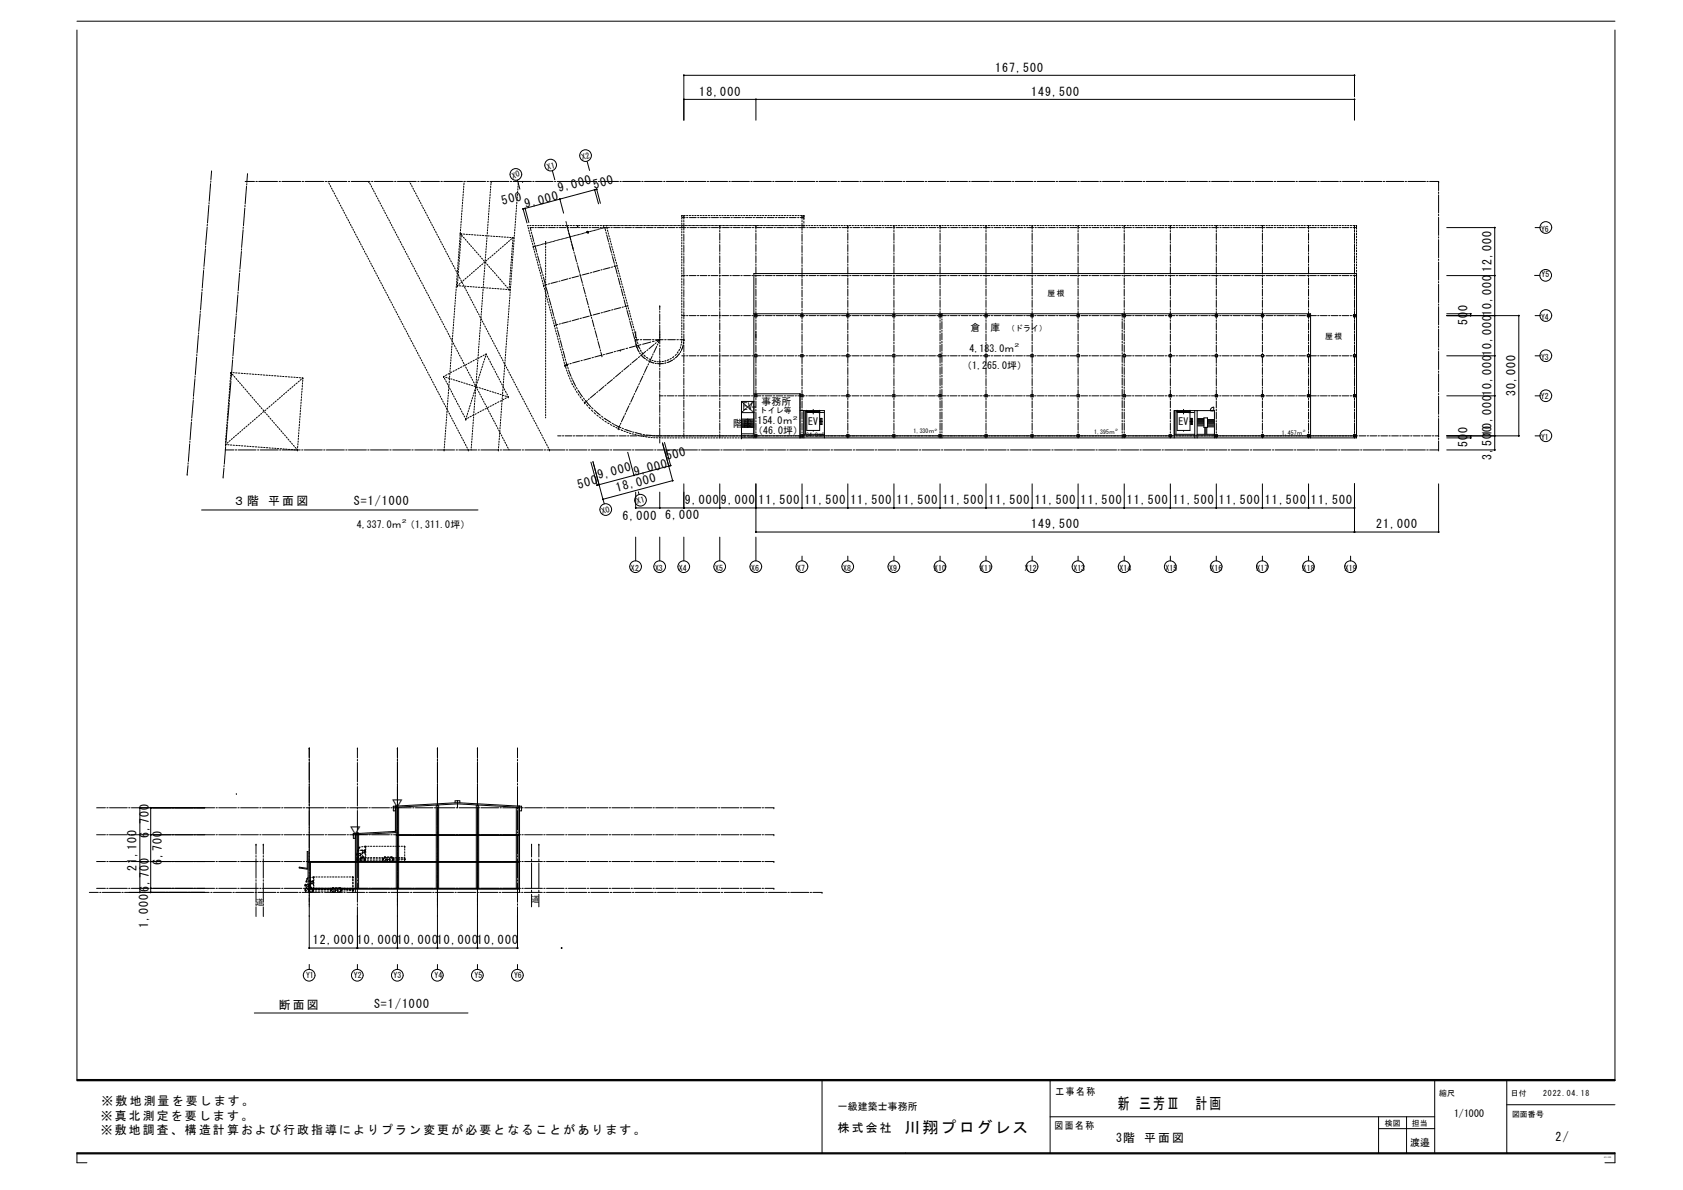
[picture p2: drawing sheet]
<svg xmlns="http://www.w3.org/2000/svg" width="420mm" height="297mm" viewBox="0 0 420 297" stroke-linecap="round" stroke-linejoin="round" font-family="sans-serif">
<defs><g id="words">
<g font-size="4">
<text x="279.1" y="276.9">新 三芳Ⅲ　計画</text>
<text x="225.8" y="282.7">川翔プログレス</text>
</g>
<g font-size="3">
<text x="248.4" y="17.9">167,500</text>
<text x="174.6" y="23.9">18,000</text>
<text x="257.4" y="23.9">149,500</text>
<text x="139.6" y="48" transform="rotate(-15 139.6 48)">9,000</text>
<text x="148.5" y="47.1" transform="rotate(-15 148.5 47.1)">500</text>
<text x="125.5" y="51.2" transform="rotate(-15 125.5 51.2)">500</text>
<text x="131.3" y="52" transform="rotate(-15 131.3 52)">9,000</text>
<text x="372.3" y="67.9" transform="rotate(-90 372.3 67.9)">12,000</text>
<text x="366.3" y="81" transform="rotate(-90 366.3 81)">500</text>
<text x="378.3" y="98.9" transform="rotate(-90 378.3 98.9)">30,000</text>
<text x="366.3" y="111.5" transform="rotate(-90 366.3 111.5)">500</text>
<text x="372.3" y="108.9" transform="rotate(-90 372.3 108.9)">10,00010,00010,00010,000</text>
<text x="149.5" y="119.7" transform="rotate(-15 149.5 119.7)">9,000</text>
<text x="158.6" y="118.8" transform="rotate(-15 158.6 118.8)">9,000</text>
<text x="166.5" y="114.9" transform="rotate(-15 166.5 114.9)">500</text>
<text x="372.3" y="114.8" transform="rotate(-90 372.3 114.8)">3,500</text>
<text x="144.5" y="122" transform="rotate(-15 144.5 122)">500</text>
<text x="154" y="122.8" transform="rotate(-15 154 122.8)">18,000</text>
<text x="171" y="125.9">9,000</text>
<text x="179.9" y="125.9">9,000</text>
<text x="189.3" y="125.9">11,500</text>
<text x="200.8" y="125.9">11,500</text>
<text x="212.3" y="125.9">11,500</text>
<text x="223.8" y="125.9">11,500</text>
<text x="235.3" y="125.9">11,500</text>
<text x="246.8" y="125.9">11,500</text>
<text x="258.3" y="125.9">11,500</text>
<text x="269.8" y="125.9">11,500</text>
<text x="281.3" y="125.9">11,500</text>
<text x="292.8" y="125.9">11,500</text>
<text x="304.3" y="125.9">11,500</text>
<text x="315.8" y="125.9">11,500</text>
<text x="327.3" y="125.9">11,500</text>
<text x="58.2" y="126.1">３階</text>
<text x="67" y="126.1">平 面 図</text>
<text x="88.3" y="126">S=1/1000</text>
<text x="155.4" y="129.8">6,000</text>
<text x="166" y="129.6">6,000</text>
<text x="257.4" y="131.9">149,500</text>
<text x="343.5" y="131.9">21,000</text>
<text x="97.7" y="201.6">▽</text>
<text x="37.2" y="209.3" transform="rotate(-90 37.2 209.3)">6,700</text>
<text x="87.2" y="208.3">▽</text>
<text x="40.4" y="215.9" transform="rotate(-90 40.4 215.9)">6,700</text>
<text x="34.1" y="217.3" transform="rotate(-90 34.1 217.3)">21,100</text>
<text x="37.2" y="222.6" transform="rotate(-90 37.2 222.6)">6,700</text>
<text x="37" y="231.6" transform="rotate(-90 37 231.6)">1,000</text>
<text x="78.1" y="235.7">12,000</text>
<text x="89.1" y="235.7">10,00010,00010,00010,000</text>
<text x="69.6" y="251.8">断 面図</text>
<text x="93.4" y="251.7">S=1/1000</text>
<text x="25.3" y="275.8">※ 敷 地 測量 を 要し ま す。</text>
<text x="25.2" y="279.6">※ 真北 測 定を 要 しま す 。</text>
<text x="25.2" y="283.2">※ 敷地 調 査、 構 造計 算 およ び 行政 指 導に よ り プラ ン 変更 が 必要 と なる こ とが あ りま す 。</text>
<text x="209.2" y="282.5">株式会 社</text>
<text x="278.7" y="285">3階</text>
<text x="285.7" y="285">平 面図</text>
<text x="388.4" y="284.8">2/</text>
</g>
<g font-size="2.5">
<text x="242.3" y="82.6">倉　庫</text>
<text x="242" y="87.8">4,183.0ｍ</text>
<text x="240.2" y="92.2">（1,265.0坪）</text>
<text x="190.1" y="101">事務所</text>
<text x="183" y="106.7">階段</text>
<text x="185.5" y="102.4">EV</text>
<text x="189.1" y="105.8">154.0ｍ</text>
<text x="201.7" y="106.1">EV</text>
<text x="294.2" y="106.1">EV</text>
<text x="188" y="108.3">（46.0坪）</text>
<text x="89.1" y="131.7">4,337.0ｍ （1,311.0坪）</text>
<text x="263.5" y="273.2">工事名称</text>
<text x="209.2" y="277">一級建築士事務所</text>
<text x="263.2" y="281.7">図面名称</text>
<text x="363" y="278.9">1/1000</text>
<text x="352.1" y="286.1">渡邉</text>
</g>
<g font-size="2">
<text x="145.4" y="40" transform="rotate(-15 145.4 40)">X2</text>
<text x="128" y="44.6" transform="rotate(-15 128 44.6)">X0</text>
<text x="136.8" y="42.3" transform="rotate(-15 136.8 42.3)">X1</text>
<text x="384.7" y="57.8">Y6</text>
<text x="384.8" y="69.2">Y5</text>
<text x="261.5" y="74">屋 根</text>
<text x="251.4" y="82.5">（ドライ）</text>
<text x="384.7" y="79.8">Y4</text>
<text x="330.9" y="84.7">屋 根</text>
<text x="384.7" y="89.8">Y3</text>
<text x="384.7" y="99.7">Y2</text>
<text x="189.6" y="103.1">トイレ等</text>
<text x="384.7" y="109.8">Y1</text>
<text x="159.2" y="125.9" transform="rotate(-15 159.2 125.9)">X1</text>
<text x="150.4" y="128.3" transform="rotate(-15 150.4 128.3)">X0</text>
<text x="157.5" y="142.5">X2</text>
<text x="163.5" y="142.5">X3</text>
<text x="169.5" y="142.5">X4</text>
<text x="178.5" y="142.5">X5</text>
<text x="187.5" y="142.5">X6</text>
<text x="199" y="142.5">X7</text>
<text x="210.5" y="142.5">X8</text>
<text x="222" y="142.5">X9</text>
<text x="233.2" y="142.5">X10</text>
<text x="244.7" y="142.5">X11</text>
<text x="255.9" y="142.5">X12</text>
<text x="268" y="142.5">X13</text>
<text x="279.5" y="142.5">X14</text>
<text x="290.9" y="142.5">X15</text>
<text x="302.2" y="142.5">X16</text>
<text x="313.7" y="142.5">X17</text>
<text x="325.2" y="142.5">X18</text>
<text x="335.7" y="142.5">X19</text>
<text x="63.8" y="226">道</text>
<text x="132.7" y="225.2">道</text>
<text x="76.4" y="244.2">Y1</text>
<text x="88.3" y="244.1">Y2</text>
<text x="98.2" y="244.2">Y3</text>
<text x="108.4" y="244.1">Y4</text>
<text x="118.5" y="244.1">Y5</text>
<text x="128.3" y="244.1">Y6</text>
<text x="359.3" y="273.7">縮尺</text>
<text x="377.2" y="273.5">日付</text>
<text x="385.3" y="273.5">2022.04.18</text>
<text x="345.7" y="281.1">検図</text>
<text x="352.5" y="281.1">担当</text>
<text x="377.5" y="278.9">図面番号</text>
</g>
<g font-size="1.5">
<text x="201.3" y="109">34.0㎡</text>
<text x="228.1" y="108.2">1,330ｍ</text>
<text x="273.1" y="108.3">1,395ｍ</text>
<text x="320" y="108.5">1,457ｍ</text>
</g>
<g font-size="1.2">
<text x="253.3" y="86.7">2</text>
<text x="197.9" y="104.7">2</text>
<text x="100.3" y="130.6">2</text>
</g>
<text font-size="1" x="185.2" y="109.3">28.0㎡</text>
<g font-size=".7">
<text x="233.3" y="107.6">2</text>
<text x="278.4" y="107.7">2</text>
<text x="325.3" y="107.9">2</text>
</g>
<text font-size=".5" x="400.5" y="289.1">A3-300</text>
</g></defs>
<g fill="none" stroke="#000" stroke-width=".25">
<path d="M19.2 5.3h384M19.2 7.5v262h384M170.6 18.8h.2M170.6 18.8h167.6M170.7 18.9h.1M170.7 18.8v11.2M338.1 18.8h.1M338.1 18.9h.1M338.1 18.8v5.4M403.2 7.5v262.2h-384M170.6 24.8h167.6M170.6 24.8h.2"/>
<path d="M170.7 24.7h.1M170.7 24.9h.1M188.6 24.8h.2M188.7 24.7h.1M188.7 24.9h.1M188.7 24.8v5.2M338.1 24.8h.1M338.1 24.7h.1M338.1 24.9h.1M338.1 24.8v5.2M51.7 56.7l-.4 4.4M51.8 56l-.1 .3"/>
<path d="M52.1 51.3l-.3 4.4M52.2 50.6v.3M52.6 45.8l-.4 4.4M52.7 45.2l-.1 .3M52.8 42.7l-.1 2.1M60.7 57.4l-.4 4.4M60.7 56.7v.3M61.1 51.9l-.3 4.4M61.2 51.3v.3M61.2 45.3h2.3M61.5 46.5l-.3 4.4M61.6 45.8v.4"/>
<path d="M61.8 43.3l-.2 2.2M63.9 45.3h.4M64.6 45.3h4.7M69.7 45.3h.3M70.4 45.3h4.7M75.4 45.3h.4M76.1 45.3h4.7M81.2 45.3h.4M82.1 45.7l.2 .3M82.5 46.3l.1 .4M82.8 46.9l.1 .3M83 47.5l.2 .3"/>
<path d="M83.4 48.1l.2 .3M83.7 48.8l.2 .3M84 49.4l.2 .3M84.3 50l.2 .2M84.7 50.5l.1 .3M85 51.2l.1 .3M85.3 51.8l.1 .3M85.6 52.4l.2 .3M85.9 53l.2 .3M86.2 53.6l.2 .3M86.5 54.2l.2 .3M86.6 45.3h-4.7v.1"/>
<path d="M86.9 54.8l.1 .3M87 45.3h.3M87.2 55.4l.1 .3M87.5 56l.1 .3M87.7 45.3h4.7M87.8 56.6l.2 .3M88.1 57.2l.2 .3M88.4 57.8l.2 .3M88.8 58.4l.1 .3M89.1 59l.1 .3M89.4 59.6l.1 .3M92.1 45.3h.1"/>
<path d="M92.1 45.3v.2M92.3 45.8l.2 .3M92.7 46.4l.1 .3M92.7 45.3h.4M93 47l.1 .3M93.2 47.6l.2 .3M93.5 45.3h4.7M93.6 48.2l.2 .3M93.9 48.8l.2 .3M94.2 49.4l.2 .3M94.5 50l.2 .3M94.9 50.6l.1 .3"/>
<path d="M95.2 51.2l.1 .3M95.5 51.8l.1 .3M95.8 52.4l.2 .3M96.1 53l.2 .3M96.4 53.6l.2 .3M96.7 54.2l.2 .3M97.1 54.8l.1 .3M97.4 55.4l.1 .4M97.7 56l.1 .3M98 56.6l.2 .3M98.3 57.2l.2 .3M98.5 45.3h.4"/>
<path d="M98.6 57.8l.2 .4M99 58.5l.1 .3M99.2 45.3h4.7M99.3 59.1l.1 .3M99.6 59.6l.1 .3M102.2 45.3l.1 .1M102.4 45.7l.2 .3M102.8 46.3l.1 .4M103.1 46.9l.1 .3M103.4 47.5l.1 .3M103.7 48.1l.2 .3M104 48.8l.2 .3"/>
<path d="M104.3 45.3h.3M104.3 49.4l.2 .3M104.6 50l.2 .2M105 50.5l.1 .3M105 45.3h4.7M105.3 51.2l.1 .3M105.6 51.8l.1 .3M105.9 52.4l.2 .3M106.2 53l.2 .3M106.5 53.6l.2 .3M106.8 54.2l.2 .3M107.2 54.8l.1 .3"/>
<path d="M107.5 55.4l.1 .3M107.8 56l.1 .3M108.1 56.6l.2 .3M108.4 57.2l.2 .3M108.7 57.8l.2 .3M109 58.4l.2 .3M109.4 59l.1 .3M109.7 59.6l.1 .3M110.1 45.3h.3M110.8 45.3h4.7M114.8 60v.3M114.8 59.3v.3"/>
<path d="M114.9 58.3h.1M114.9 58.3l.1 .2M114.9 58.6l-.1 .4M114.9 58v.3M115 57.3v.3M115.1 59.6v.3M115.1 56.6l-.1 .3M115.1 55.9v.4M115.1 58.4h.1M115.1 58.4v.1M115.1 58.9v.3M115.1 58.4h.2"/>
<path d="M115.1 55.2v.4M115.2 54.6v.3M115.2 53.9v.3M115.3 58.7l.2 .3M115.3 53.2v.4M115.3 52.5v.4M115.4 51.9l-.1 .3M115.4 51.2v.3M115.5 50.5v.3M115.5 49.8v.4M115.6 49.1v.4M115.6 48.5v.3"/>
<path d="M115.7 58.4l.3 .1M115.7 59.2l.2 .3M115.7 47.8l-.1 .3M115.7 47.1v.4M115.8 46.4v.4M115.9 45.8l-.1 .3M116.2 59.7l.2 .3M116.2 45.3h-.4l.1 .1M116.4 58.5h.3M116.5 45.3h4.7M117 58.5h.4M117.7 58.6h.4"/>
<path d="M118.4 58.6l.3 .1M119.1 58.7h.3M119.7 58.7l.4 .1M120.4 58.8h.4M121.1 58.8h.3M121.6 59.4l-.1 .3M121.6 45.3h.4M121.6 58.7v.3M121.7 58v.3M121.7 57.3v.4M121.8 56.6l-.1 .4M121.8 58.9h.4"/>
<path d="M121.8 56v.3M121.9 55.3l-.1 .3M121.9 54.6v.3M122 53.9v.4M122 53.3v.3M122.1 52.6l-.1 .3M122.1 51.9v.3M122.2 51.2l-.1 .4M122.2 50.5v.4M122.2 49.9v.3M122.3 45.3h4.7M122.3 49.2v.3"/>
<path d="M122.4 48.5l-.1 .4M122.4 47.8v.4M122.5 47.2v.3M122.5 58.9l.3 .1M122.5 46.5v.3M122.6 45.8l-.1 .3M122.6 45.3h.1M122.6 45.3v.2M123.2 59h.3M123.9 59l.3 .1M124.5 59.1h.4M125.2 59.1h.3"/>
<path d="M125.9 59.2h.3M126.6 59.2h.3M127.2 59.3h.4M127.4 45.3h.4M127.7 59.6l-.2 .3M127.9 59.3h.2M128 59.9v.3M128.1 59.3h.1M128.1 45.3h4.6M128.1 59.3l-.1 .2M128.1 59.3l-.1 .1M128.3 60v.3"/>
<path d="M128.4 59.3l-.1 .3M128.4 58.6v.4M128.5 58v.3M128.5 57.3v.3M128.6 56.6v.3M128.6 55.9v.4M128.7 55.2l-.1 .4M128.7 54.6v.3M128.8 53.9v.3M128.8 53.2v.4M128.9 52.5v.4M128.9 51.9v.3"/>
<path d="M129 51.2l-.1 .3M129 50.5v.3M129.1 49.8v.4M129.1 49.1v.4M129.2 48.5l-.1 .3M129.2 45l.6 2.2M129.2 47.8v.3M129.3 47.1v.4M129.3 46.4v.4M129.4 45.3v.1M129.4 45.8v.3M130.5 45.3h.1"/>
<path d="M130.5 52.1h.2M130.5 52.2h.2M130.5 52.1h.1M130.5 52.2h.1M131 52h.2M131.1 52.1h.1M131.1 51.9h.1M131.1 52l.9 3.5M131.1 52l-.5 .2 1 3.5M131.9 56.8v.3M131.9 56.3l-.1 .1M132 57.4l.1 .4"/>
<path d="M132.2 58.1l.1 .3M132.2 56.3h.4M132.4 58.8v.3M132.5 59.4l.1 .3M132.7 58v.3M132.8 58.6l.5 1.6M132.9 56.3h.4M133 45.3h.3M133.2 56.8h-.8l.2 .8M133.6 56.8h.3M133.6 56.3h.3M133.7 45.3h4.4"/>
<path d="M134.2 56.8h1.7M134.3 56.3h.3M134.9 56.3h.4M135.6 56.3h.4M136.3 56.8h.3M136.3 56.3h.3M136.9 56.8h1.7M137 56.3h.3M137.7 56.3h.3M137.9 42.7l.6 2.2M138.3 56.3h.4M138.4 45.3h.4"/>
<path d="M139 56.8h.3M139 56.3h.3M139.1 45.3h4.4M139.2 59.9l-.1 .1M139.5 59.9h-.2M139.6 56.8h1.7M139.7 56.3h.3M139.7 49.7h.2M139.7 49.6h.1M139.7 49.8h.1M139.8 49.7l.9 3.5M139.9 59.8h-.2"/>
<path d="M140.2 59.7h-.2M140.4 56.3h.3M140.5 59.6h-.1M140.9 59.5l-.2 .1M141 56.3h.4M141.2 59.4l-.2 .1M141.3 55.3h.1M141.3 55.5l.1 .2M141.4 55.8l.1 .2M141.5 56.2l.3 1.1M141.5 59.4h-.2M141.7 56.8h.3"/>
<path d="M141.7 56.9v.1M141.7 56.3h.4M141.8 57.5l.2 .5M141.8 59.3h-.1M142.1 58.3l-.1-.1 .5 1.7M142.1 58.5l.1 .1M142.2 59.1l-.2 .1M142.2 58.8l.1 .2M142.3 59.1l.1 .2M142.4 56.8h1.6M142.4 59.5v.1M142.4 56.3h.3"/>
<path d="M142.5 59.8v.2M142.5 59.1h-.1M142.9 59h-.2M143.1 56.3h.3M143.2 58.9h-.2M143.5 58.8h-.2M143.8 56.3h.3M143.8 58.7l-.1 .1M143.9 45.3h.3M144.2 58.6l-.2 .1M144.2 56.3h.1M144.2 56.3v.2"/>
<path d="M144.2 56.6h.1M144.2 56.7v.1M144.4 56.8h.3M144.4 56.3h.4M144.5 58.5l-.2 .1M144.6 45.3h4.4M144.9 58.5h-.2M145.1 56.8h1.7M145.1 56.3h.3M145.1 58.4h-.1M145.5 58.3h-.2M145.8 56.3h.3"/>
<path d="M145.8 58.2l-.1 .1M146.2 58.1h-.2M146.5 56.3h.3M146.5 57.9l-.2 .1M146.5 58.1h.1M146.6 57.8h-.1M146.6 58.1h.1M146.6 40.3l.6 2.2M146.6 57.7h.1M146.7 58l.2-.1-.1 .2M146.7 58.1h.1M146.8 57.8h.1"/>
<path d="M146.9 58h.1M147.1 56.8h.3M147.1 57.8l-.1 .1M147.1 56.3h.4M147.5 57.7l-.2 .1M147.8 56.8h1.7M147.8 57.7h-.2M147.8 56.3h.4M148.2 57.6h-.2M148.4 47.3h.1M148.4 47.4h.1M148.5 47.4l.9 3.5"/>
<path d="M148.5 47.4l.5-.2 .9 3.6M148.5 47.4l-17.4 4.6M148.5 57.5h-.2M148.5 56.3h.3M148.8 57.4h-.1M148.9 47.3h.1M148.9 47.2h.1M149.1 57.3l-.1 .1M149.2 56.3h.3M149.3 45.3h.4M149.5 57.2h-.2M149.8 56.8h.3"/>
<path d="M149.8 57.1h-.2M149.8 56.3h.4M150 45.3h4.4M150.1 57l-.1 .1M150.5 56.8h1.7M150.5 56.9l-.2 .1M150.5 56.3h.3M150.7 56.3h.1M150.8 56.9h-.1M150.9 56.3h.2M151 56.8l.2 .8M151.3 56.3h.2"/>
<path d="M151.3 58l.1 .3M151.4 56.3v.1M151.5 58.6l.4 1.7M151.5 56.8l.1 .3M151.6 56.3h.2M151.7 57.4l.1 .4M151.8 58.1l.1 .4M152 56.3h.1M152 58.8l.1 .3M152.2 59.4l.1 .4M152.3 56.3h.2M152.5 56.8h.4"/>
<path d="M152.6 56.3h.2M153 56.3h.2M153.2 56.8h1.7M153.3 56.3h.2M153.7 56.3h.1M154 56.3h.2M154.3 56.3h.2M154.7 56.3h.1M154.8 45.3h.3M155 56.3h.2M155.2 56.8h.4M155.4 56.3h.1"/>
<path d="M155.4 45.3h4.5M155.7 56.3h.2M155.9 56.8h1.7M156 56.3h.2M156.4 56.3h.1M156.7 56.3h.2M157 56.3h.2M157.4 56.3h.2M157.7 56.3h.2M158 56.8h.3M158.1 56.3h.1M158.4 56.3h.2"/>
<path d="M158.7 56.8h1.6M158.7 56.3h.2M159.1 56.3h.1M159.4 56.3h.2M159.8 56.3h.1M160.1 56.3h.2M160.2 45.3h.4M160.4 56.3h.2M160.7 56.8h.3M160.8 56.3h.2M160.9 45.3h4.4M161.2 56.3h.1"/>
<path d="M161.4 56.8h1.7M161.5 56.3h.2M161.8 56.3h.2M162.2 56.3h.1M162.5 56.3h.2M162.8 56.3h.2M163.2 56.3h.2M163.4 56.8h.3M163.5 56.3h.2M163.9 56.3h.1M164.1 56.8h1.7M164.2 56.3h.2"/>
<path d="M164.5 56.3h.2M164.9 56.3h.1M165.2 56.3h.2M165.6 56.3h.1M165.7 45.3h.3M165.9 56.3h.2M166.1 56.8h.3M166.2 56.3h.2M166.4 45.3h4.4M166.6 56.3h.1M166.8 56.8h1.7M166.9 56.3h.2"/>
<path d="M167.2 56.3h.2M167.6 56.3h.2M167.9 56.3h.2M168.3 56.3h.1M168.6 56.3h.2M168.8 56.8h.4M168.9 56.3h.2M169.3 56.3h.1M169.5 56.8h1.7M169.6 56.3h.2M170 56.3h.1M170.2 53.8h.1"/>
<path d="M170.2 54.3h.9M170.2 53.8h.2M170.2 53.8v.2M170.2 54.4v.3M170.2 55v.4M170.2 55.7v.3M170.2 56.4v.4M170.2 57.1v.3M170.2 57.8v.3M170.2 58.5v.3M170.2 59.2v.3M170.2 59.9v.3"/>
<path d="M170.3 56.3h.2M170.6 56.3h.2M170.7 53.8h.1M170.7 53.8v.9M170.7 55v.4M170.7 55.7v1.7M170.7 57.8v.3M170.7 58.5v1.7M170.7 53.8h.4M171 56.3h.2M171.1 45.3h.3M171.4 56.3h.1"/>
<path d="M171.4 54.3h.3M171.4 53.8h.3M171.5 56.8h.4M171.7 56.3h.2M171.8 45.3h4.4M172 56.3h.2M172.1 53.8h.3M172.1 54.3h1.7M172.2 56.8h1.7M172.4 56.3h.1M172.7 56.3h.2M172.8 53.8h.3"/>
<path d="M173 56.3h.2M173.4 56.3h.2M173.4 53.8h.4M173.7 56.3h.2M174.1 56.3h.1M174.1 53.8h.3M174.2 54.3h.3M174.2 56.8h.4M174.4 56.3h.2M174.7 56.3h.2M174.8 53.8h.3M174.9 54.3h1.7"/>
<path d="M174.9 56.8h1.7M175.1 56.3h.1M175.4 56.3h.2M175.5 53.8h.3M175.8 56.3h.1M176.1 56.3h.2M176.1 53.8h.4M176.4 56.3h.2M176.6 45.3h.3M176.8 56.3h.1M176.8 53.8h.4M176.9 56.8h.4"/>
<path d="M176.9 54.3h.4M177.1 56.3h.2M177.2 45.3h4.4M177.4 56.3h.2M177.5 53.8h.3M177.6 56.8h1.8M177.6 54.3h1.8M177.8 56.3h.2M178.1 56.3h.2M178.2 53.8h.3M178.5 56.3h.1M178.8 56.3h.2"/>
<path d="M178.8 53.8h.4M179.1 56.3h.2M179.5 56.3h.2M179.5 53.8h.4M179.7 56.3h.1M179.7 56.8h.3M179.7 56.3v.9M179.7 57.5v.4M179.7 58.3v1.7M179.7 54.3h.4M179.8 56.3h.2M180.2 56.3h.1"/>
<path d="M180.2 53.8h.3M180.4 56.8h1.7M180.4 54.3h1.7M180.5 56.3h.2M180.9 56.3h.1M180.9 53.8h.3M181.2 56.3h.2M181.6 56.3h.1M181.6 53.8h.3M181.9 56.3h.2M182 45.3h.3M182.2 56.3h.2"/>
<path d="M182.2 53.8h.4M182.4 56.8h.3M182.5 54.3h.3M182.6 56.3h.1M182.7 45.3h4.4M182.9 56.3h.2M182.9 53.8h.3M183.1 56.8h1.7M183.2 54.3h1.7M183.2 56.3h.2M183.6 56.3h.2M183.6 53.8h.3"/>
<path d="M183.9 56.3h.2M184.3 56.3h.1M184.3 53.8h.3M184.6 56.3h.2M184.9 56.3h.2M184.9 53.8h.4M185.1 56.8h.4M185.2 54.3h.4M185.3 56.3h.2M185.6 56.3h.2M185.6 53.8h.4M185.8 56.8h1.7"/>
<path d="M186 54.3h1.7M186 56.3h.1M186.3 56.3h.2M186.3 53.8h.3M186.6 56.3h.2M187 56.3h.1M187 53.8h.3M187.3 56.3h.2M187.4 45.3h.4M187.7 56.3h.1M187.7 53.8h.3M187.8 56.8h.4"/>
<path d="M188 56.3h.2M188 54.3h.4M188.1 45.3h4.5M188.3 56.3h.2M188.3 53.8h.4M188.5 56.8h1.7M188.7 56.3h.1M188.7 56.3v.9M188.7 57.5v.4M188.7 58.3v1.7M188.7 54.3h1.7M189 56.3h.2"/>
<path d="M189 53.8h.3M189.3 56.3h.2M189.7 56.3h.2M189.7 53.8h.3M190 56.3h.2M190.4 56.3h.1M190.4 53.8h.3M190.5 56.8h.4M190.7 56.3h.2M190.8 54.3h.3M191 53.8h.4M191.1 56.3h.2"/>
<path d="M191.2 56.8h1.7M191.4 56.3h.2M191.5 54.3h1.7M191.7 53.8h.4M191.8 56.3h.1M192.1 56.3h.2M192.4 53.8h.3M192.4 56.3h.2M192.8 56.3h.1M192.9 45.3h.3M193.1 53.8h.3M193.1 56.3h.2"/>
<path d="M193.2 56.8h.4M193.5 56.3h.1M193.6 45.3h4.4M193.6 54.3h.3M193.7 53.8h.4M193.8 56.3h.2M193.9 56.8h1.7M194.1 56.3h.2M194.3 54.3h1.7M194.4 53.8h.4M194.5 56.3h.1M194.8 56.3h.2"/>
<path d="M195.1 53.8h.3M195.1 56.3h.2M195.5 56.3h.2M195.8 53.8h.3M195.8 56.3h.2M195.9 56.8h.4M196.2 56.3h.1M196.3 54.3h.4M196.5 53.8h.3M196.5 56.3h.2M196.6 56.8h1.7M196.8 56.3h.2"/>
<path d="M197.1 54.3h1.6M197.1 53.8h.4M197.2 56.3h.1M197.5 56.3h.2M197.8 53.8h.4M197.9 56.3h.1M198.2 56.3h.2M198.3 45.3h.4M198.5 53.8h.3M198.5 56.3h.2M198.7 56.8h.3M198.9 56.3h.1"/>
<path d="M199 45.3h4.4M199.1 54.3h.4M199.2 53.8h.3M199.2 56.3h.2M199.3 56.8h1.7M199.5 56.3h.2M199.8 54.3h.9M199.8 53.8h.4M199.9 56.3h.2M200.2 53.8h.1M200.2 53.8v.9M200.2 55v.4"/>
<path d="M200.2 55.8v1.7M200.2 57.8v.4M200.2 58.5v1.7M200.2 56.3h.2M200.5 53.8h.2M200.6 56.3h.3M200.7 54.3h.1M200.7 56.3h.1M200.7 53.8h.1M200.7 53.8v.2M200.7 54.4v.5M200.7 55.3v.4"/>
<path d="M200.7 56.1v.2M201.2 56.3h.3M201.4 56.8h.3M201.9 56.3h.3M202.1 56.8h1.7M202.6 56.3h.3M203.2 56.3h.4M203.8 45.3h.3M203.9 56.3h.3M204.1 56.8h.4M204.5 45.3h4.4M204.6 56.3h.3"/>
<path d="M204.8 56.8h1.7M205.3 56.3h.3M205.9 56.3h.4M206.6 56.3h.4M206.8 56.8h.4M207.3 56.3h.3M207.5 56.8h1.7M208 56.3h.3M208.6 56.3h.4M209.2 45.3h.3M209.3 56.3h.4M209.5 56.8h.4"/>
<path d="M209.9 45.3h4.4M210 56.3h.3M210.2 56.8h1.7M210.7 56.3h.3M211.4 56.3h.3M211.7 56.3h.1M211.7 56.3v.9M211.7 57.5v.4M211.7 58.3v1.7M212 56.3h.4M212.2 56.8h.4M212.7 56.3h.4"/>
<path d="M212.9 56.8h1.7M213.4 56.3h.4M214.1 56.3h.3M214.7 45.3h.3M214.8 56.3h.3M215 56.8h.3M215.3 45.3h4.5M215.5 56.3h.3M215.6 56.8h1.7M216.1 56.3h.4M216.8 56.3h.4M217.5 56.3h.3"/>
<path d="M217.7 56.8h.3M218.2 56.3h.3M218.3 56.8h1.7M218.9 56.3h.3M219.5 56.3h.4M220.1 45.3h.4M220.2 56.3h.3M220.4 56.8h.3M220.8 45.3h4.4M220.9 56.3h.3M221.1 56.8h1.6M221.6 56.3h.3"/>
<path d="M222.2 56.3h.4M222.9 56.3h.4M223.1 56.8h.3M223.2 56.3h.1M223.2 56.3v.9M223.2 57.5v.4M223.2 58.3v1.7M223.6 56.3h.3M223.8 56.8h1.7M224.3 56.3h.3M224.9 56.3h.4M225.5 45.3h.4"/>
<path d="M225.6 56.3h.4M225.8 56.8h.4M226.2 45.3h4.5M226.3 56.3h.4M226.5 56.8h1.7M227 56.3h.4M227.7 56.3h.3M228.4 56.3h.3M228.5 56.8h.4M229.1 56.3h.3M229.2 56.8h1.7M229.7 56.3h.4"/>
<path d="M230.4 56.3h.3M231 45.3h.3M231.1 56.3h.3M231.3 56.8h.3M231.7 45.3h4.4M231.8 56.3h.3M231.9 56.8h1.7M232.4 56.3h.4M233.1 56.3h.4M233.8 56.3h.3M234 56.8h.3M234.5 56.3h.3"/>
<path d="M234.6 56.8h1.7M234.7 56.3h.1M234.7 56.3v.9M234.7 57.5v.4M234.7 58.3v1.7M235.2 56.3h.3M235.8 56.3h.4M236.5 45.3h.3M236.5 56.3h.3M236.7 56.8h.3M237.1 45.3h4.4M237.2 56.3h.3"/>
<path d="M237.4 56.8h1.6M237.9 56.3h.3M238.6 56.3h.3M239.3 56.3h.3M239.4 56.8h.3M239.9 56.3h.4M240.1 56.8h1.7M240.6 56.3h.3M241.3 56.3h.3M241.9 45.3h.3M242 56.3h.3M242.1 56.8h.3"/>
<path d="M242.6 45.3h4.4M242.6 56.3h.4M242.8 56.8h1.7M243.3 56.3h.4M244 56.3h.3M244.7 56.3h.3M244.8 56.8h.3M245.4 56.3h.3M245.5 56.8h1.7M246 56.3h.4M246.2 56.3h.1M246.2 56.3v.9"/>
<path d="M246.2 57.5v.4M246.2 58.3v1.7M246.7 56.3h.3M247.3 45.3h.4M247.4 56.3h.3M247.6 56.8h.3M248 45.3h4.4M248.1 56.3h.3M248.2 56.8h1.7M248.7 56.3h.4M249.4 56.3h.4M250.1 56.3h.3"/>
<path d="M250.3 56.8h.3M250.8 56.3h.4M250.9 56.8h1.7M251.5 56.3h.3M252.2 56.3h.3M252.8 45.3h.3M252.8 56.3h.4M253 56.8h.3M253.4 45.3h4.5M253.5 56.3h.4M253.6 56.8h1.7M254.2 56.3h.3"/>
<path d="M254.9 56.3h.3M255.6 56.3h.3M255.7 56.8h.3M256.2 56.3h.4M256.4 56.8h1.7M256.9 56.3h.3M257.6 56.3h.3M257.7 56.3h.1M257.7 56.3v.9M257.7 57.5v.4M257.7 58.3v1.7M258.2 45.3h.4"/>
<path d="M258.3 56.3h.3M258.4 56.8h.3M258.9 45.3h4.4M258.9 56.3h.4M259.1 56.8h1.7M259.6 56.3h.4M260.3 56.3h.3M261 56.3h.3M261.1 56.8h.3M261.7 56.3h.3M261.8 56.8h1.7M262.3 56.3h.4"/>
<path d="M263 56.3h.3M263.7 45.3h.3M263.7 56.3h.4M263.8 56.8h.3M264.4 45.3h4.4M264.4 56.3h.3M264.5 56.8h1.7M265.1 56.3h.3M265.8 56.3h.3M266.4 56.3h.4M266.5 56.8h.4M267.1 56.3h.4"/>
<path d="M267.2 56.8h1.7M267.8 56.3h.3M268.5 56.3h.3M269.1 45.3h.3M269.1 56.3h.1M269.1 56.3v.9M269.1 57.5v.4M269.1 58.3v1.7M269.1 56.3h.4M269.2 56.8h.4M269.8 45.3h4.4M269.8 56.3h.4"/>
<path d="M269.9 56.8h1.7M270.5 56.3h.3M271.2 56.3h.3M271.9 56.3h.3M272 56.8h.3M272.5 56.3h.4M272.7 56.8h1.7M273.2 56.3h.3M273.9 56.3h.3M274.6 45.3h.3M274.6 56.3h.3M274.7 56.8h.3"/>
<path d="M275.2 45.3h4.4M275.2 56.3h.4M275.4 56.8h1.7M276 56.3h.3M276.6 56.3h.4M277.3 56.3h.4M277.4 56.8h.3M278 56.3h.3M278.1 56.8h1.7M278.7 56.3h.3M279.3 56.3h.4M280 45.3h.4"/>
<path d="M280 56.3h.4M280.1 56.8h.3M280.7 56.3h.1M280.7 56.3v.9M280.7 57.5v.4M280.7 58.3v1.7M280.7 45.3h4.4M280.7 56.3h.3M280.8 56.8h1.7M281.4 56.3h.3M282.1 56.3h.3M282.7 56.3h.4"/>
<path d="M282.8 56.8h.4M283.4 56.3h.3M283.5 56.8h1.7M284.1 56.3h.3M284.8 56.3h.3M285.4 45.3h.4M285.4 56.3h.4M285.5 56.8h.4M286.1 45.3h4.5M286.1 56.3h.4M286.2 56.8h1.7M286.8 56.3h.3"/>
<path d="M287.5 56.3h.3M288.2 56.3h.3M288.2 56.8h.4M288.9 56.3h.3M288.9 56.8h1.7M289.5 56.3h.4M290.2 56.3h.4M290.9 45.3h.3M290.9 56.3h.3M290.9 56.8h.4M291.6 45.3h4.4M291.6 56.3h.3"/>
<path d="M291.6 56.8h1.8M292.2 56.3h.1M292.2 56.3v.9M292.2 57.5v.4M292.2 58.3v1.7M292.3 56.3h.3M292.9 56.3h.4M293.6 56.3h.4M293.7 56.8h.3M294.3 56.3h.3M294.4 56.8h1.7M295 56.3h.3"/>
<path d="M295.6 56.3h.4M296.3 45.3h.4M296.3 56.3h.4M296.4 56.8h.3M297 45.3h4.4M297 56.3h.3M297.1 56.8h1.7M297.7 56.3h.3M298.4 56.3h.3M299 56.3h.4M299.1 56.8h.4M299.7 56.3h.3"/>
<path d="M299.8 56.8h1.7M300.4 56.3h.3M301.1 56.3h.3M301.8 45.3h.3M301.8 56.3h.3M301.8 56.8h.4M302.5 45.3h4.4M302.5 56.3h.3M302.5 56.8h1.7M303.1 56.3h.4M303.6 56.3h.1M303.6 56.3v.9"/>
<path d="M303.6 57.5v.4M303.6 58.3v1.7M303.8 56.3h.4M304.5 56.3h.3M304.5 56.8h.4M305.2 56.3h.3M305.2 56.8h1.7M305.8 56.3h.4M306.5 56.3h.4M307.2 56.3h.3M307.2 56.8h.4M307.2 45.3h.4"/>
<path d="M307.9 56.3h.3M307.9 56.8h1.7M307.9 45.3h4.4M308.6 56.3h.3M309.2 56.3h.4M309.9 56.3h.3M310 56.8h.3M310.6 56.3h.3M310.6 56.8h1.7M311.3 56.3h.3M311.9 56.3h.4M312.6 56.3h.4"/>
<path d="M312.7 56.8h.3M312.7 45.3h.3M313.3 56.3h.4M313.3 56.8h1.7M313.3 45.3h4.5M314 56.3h.4M314.7 56.3h.3M315.2 56.3h.1M315.2 56.3v.9M315.2 57.5v.4M315.2 58.3v1.7M315.4 56.8h.4"/>
<path d="M315.4 56.3h.3M316 56.3h.4M316.1 56.8h1.7M316.7 56.3h.4M317.4 56.3h.3M318.1 56.3h.3M318.1 56.8h.4M318.1 45.3h.4M318.8 56.3h.3M318.8 56.8h1.7M318.8 45.3h4.4M319.4 56.3h.4"/>
<path d="M320.1 56.3h.4M320.8 56.3h.3M320.8 56.8h.4M321.5 56.3h.3M321.5 56.8h1.7M322.1 56.3h.4M322.8 56.3h.4M323.5 56.3h.3M323.5 56.8h.4M323.5 45.3h.4M324.2 56.3h.3M324.2 56.8h1.7"/>
<path d="M324.3 45.3h4.4M324.9 56.3h.3M325.5 56.3h.4M326.3 56.8h.3M326.3 56.3h.3M326.7 56.3h.1M326.7 56.3v.9M326.7 57.5v.4M326.7 58.3v1.7M326.9 56.8h1.7M326.9 56.3h.4M327.6 56.3h.3"/>
<path d="M328.3 56.3h.3M329 56.8h.3M329 56.3h.3M329 45.3h.3M329.6 56.8h1.7M329.6 56.3h.4M329.7 45.3h4.4M330.3 56.3h.4M331 56.3h.3M331.7 56.8h.3M331.7 56.3h.3M332.3 56.8h1.7"/>
<path d="M332.3 56.3h.4M333 56.3h.4M333.7 56.3h.3M334.4 56.8h.3M334.4 56.3h.3M334.5 45.3h.3M335.1 56.8h1.7M335.1 56.3h.3M335.1 45.3h4.4M335.7 56.3h.4M336.4 56.3h.4M337.1 56.8h.3"/>
<path d="M337.1 56.3h.3M337.8 56.8h.9M337.8 56.3h.3M338.1 56.3h.1M338.1 56.3v.9M338.1 57.5v.4M338.1 58.3v1.7M338.4 56.3h.3M338.7 56.8h.1M338.7 56.3h.1M338.7 56.3v.2M338.7 56.9v.3"/>
<path d="M338.7 57.6v.3M338.7 58.3v.3M338.7 59v.3M338.7 59.7v.3M339.9 45.3h.3M340.6 45.3h4.4M345.3 45.3h.4M346 45.3h4.5M350.8 45.3h.3M351.5 45.3h4.4M356.2 45.3h.4M356.9 45.3h2.2"/>
<path d="M359.1 45.3h.1M359.1 45.3v2.3M359.1 47.9v.4M359.1 48.6v4.6M359.1 53.5v.3M359.1 54.2v4.6M359.1 59.1v.3M359.1 59.8v4.5M373.1 56.9h.1M373.1 56.7h.1M373.2 56.8v55.5M373.2 56.8h-12"/>
<path d="M383.2 56.8h1.3M50 78.3l-.4 4.4M50 77.6v.4M50.4 72.9l-.3 4.4M50.4 72.2v.4M50.8 67.5l-.3 4.4M50.9 66.8v.4M51.3 62.1l-.4 4.4M51.3 61.4v.4M59 79l-.4 4.4M59 78.3v.4M59.4 73.6l-.4 4.4"/>
<path d="M59.4 72.9v.3M59.8 68.2l-.3 4.4M59.9 67.5l-.1 .4M60.3 62.8l-.4 4.4M60.3 62.1v.3M89.7 60.2l.2 .3M90 60.8l.2 .3M90.3 61.4l.2 .3M90.6 62l.2 .3M91 62.7l.1 .2M91.3 63.2l.1 .3M91.6 63.8l.1 .3"/>
<path d="M91.9 64.4l.2 .3M92.2 65.1l.2 .3M92.5 65.7l.2 .3M92.8 66.3l.2 .2M93.2 66.8l.1 .3M93.5 67.5l.1 .3M93.8 68.1l.1 .3M94.1 68.7l.2 .3M94.4 69.3l.2 .3M94.7 69.9l.2 .3M95.1 70.5l.1 .3M95.4 71.1l.1 .3"/>
<path d="M95.7 71.7l.1 .3M96 72.3l.2 .3M96.3 72.9l.2 .3M96.6 73.5l.2 .3M96.9 74.1l.2 .3M97.3 74.7l.1 .3M97.6 75.3l.1 .3M97.9 75.9l.1 .3M98.2 76.5l.2 .3M98.5 77.1l.2 .3M98.8 77.7l.2 .3M99.1 78.3l.2 .3"/>
<path d="M99.5 79l.1 .2M99.8 79.5l.1 .3M99.9 60.2l.2 .4M100.2 60.9l.2 .3M100.5 61.5l.2 .3M100.8 62.1l.2 .3M101.2 62.7l.1 .3M101.5 63.3l.1 .3M101.8 63.9l.1 .3M102.1 64.5l.2 .3M102.4 65.1l.2 .3M102.7 65.7l.2 .3"/>
<path d="M103 66.3l.2 .3M103.4 66.9l.1 .3M103.7 67.5l.1 .3M104 68.1l.1 .3M104.3 68.7l.2 .3M104.6 69.3l.2 .3M104.9 69.9l.2 .3M105.3 70.5l.1 .3M105.6 71.1l.1 .3M105.9 71.7l.1 .4M106.2 72.3l.2 .3M106.5 72.9l.2 .3"/>
<path d="M106.8 73.5l.2 .3M107.1 74.1l.2 .4M107.5 74.8l.1 .3M107.8 75.4l.1 .2M108.1 75.9l.1 .3M108.4 76.6l.2 .3M108.7 77.2l.2 .3M109 77.8l.2 .3M109.3 78.4l.2 .3M109.7 79l.1 .3M110 79.6l.1 .3M110 60.2l.1 .3"/>
<path d="M110.3 60.8l.2 .3M110.6 61.4l.2 .3M110.9 62l.2 .3M111.2 62.7l.2 .2M111.6 63.2l.1 .3M111.9 63.8l.1 .3M112.2 64.4l.1 .3M112.5 65.1l.2 .3M112.8 65.7l.2 .3M113.1 66.3l.2 .2M113.3 79.6v.4M113.4 79v.3"/>
<path d="M113.4 78.3v.3M113.5 66.8l.1 .3M113.5 77.6l-.1 .3M113.5 76.9v.4M113.6 76.2l-.1 .4M113.6 75.6v.3M113.7 74.9v.3M113.7 74.2v.3M113.8 73.5l-.1 .4M113.8 67.5l.1 .3M113.8 72.9v.3M113.9 72.2v.3"/>
<path d="M113.9 71.5v.3M114 70.8l-.1 .4M114 70.1v.4M114.1 69.5l-.1 .3M114.1 68.1l.1 .3M114.1 68.8v.3M114.2 71.3h.1M114.2 68.1v.4M114.2 71.1v.2M114.2 67.4v.4M114.2 70.4v.4M114.3 66.8l-.1 .3"/>
<path d="M114.3 69.8v.3M114.3 66.1v.3M114.3 69.1v.3M114.3 71.2l-.1 .1M114.4 65.4l-.1 .3M114.4 68.4v.3M114.4 68.7l.2 .3M114.4 64.7v.4M114.5 67.7l-.1 .4M114.5 64.1v.3M114.5 67.1v.3M114.5 63.4v.3"/>
<path d="M114.5 66.4v.3M114.6 65.7v.3M114.6 62.7l-.1 .3M114.6 62v.4M114.7 65l-.1 .4M114.7 71.3l.3 .1M114.7 61.3v.4M114.7 64.3v.3M114.7 69.3l.2 .3M114.7 60.7v.3M114.8 63.6v.4M114.8 62.9v.4"/>
<path d="M114.8 70.7l-.2 .3M114.9 62.3l-.1 .3M114.9 61.6v.3M115 60.9l-.1 .4M115 60.2v.4M115.1 69.9l.1 .3M115.3 71.4h.4M115.3 70.3l-.2 .2M115.3 70.5l.2 .3M115.7 71.1l.1 .3M115.9 69.8l-.3 .3M116 71.7l.2 .3"/>
<path d="M116 71.5h.4M116.3 72.3l.1 .3M116.4 69.4l-.3 .2M116.6 60.2l.2 .3M116.6 72.9l.2 .3M116.7 71.5h.3M116.9 69l-.3 .2M116.9 73.5l.2 .3M117 60.8l.3 .2M117.3 74.1l.1 .3M117.4 71.5l.3 .1M117.4 68.5l-.2 .2"/>
<path d="M117.5 61.3l.2 .3M117.5 74.7l.2 .3M117.9 75.3l.1 .3M117.9 68.1l-.2 .2M118 61.8l.2 .3M118.1 71.6h.3M118.2 75.9l.2 .3M118.4 62.4l.2 .2M118.4 67.6l-.2 .3M118.5 76.5l.1 .3M118.7 71.7h.4M118.8 77.1l.2 .3"/>
<path d="M118.9 62.9l.2 .2M118.9 67.2l-.2 .2M119.1 77.7l.2 .3M119.3 63.4l.2 .2M119.4 71.7h.3M119.5 66.8l-.3 .2M119.5 78.3l.1 .3M119.7 79l.2 .2M119.8 63.9l.2 .2M120 66.3l-.3 .2M120 79.7v.3M120.1 71.8h.3"/>
<path d="M120.1 79.5l.2 .3M120.1 79v.3M120.1 78.3v.4M120.2 64.4l.3 .3M120.2 77.6v.4M120.3 77l-.1 .3M120.3 76.3v.3M120.3 75.6v.3M120.4 74.9v.4M120.5 74.3l-.1 .3M120.5 65.9l-.2 .2M120.5 73.6v.3"/>
<path d="M120.6 72.9l-.1 .3M120.6 72.2v.4M120.6 71.5v.4M120.7 64.9l.2 .3M120.7 70.9v.3M120.8 70.2l-.1 .3M120.8 71.8h.3M120.8 69.5v.3M120.9 68.8l-.1 .4M120.9 68.2v.3M120.9 67.5v.3M121 65.4l-.2 .2"/>
<path d="M121 66.8v.3M121.1 66.1l-.1 .4M121.1 65.4v.4M121.1 65.4l.3 .3M121.1 64.8v.3M121.2 64.1v.3M121.3 63.4l-.1 .4M121.3 62.7v.4M121.4 62.1l-.1 .3M121.4 61.4v.3M121.4 60.7v.3M121.5 71.9h.3"/>
<path d="M121.5 65l-.2 .2M121.5 60v.4M121.6 66l.2 .2M122 66.5l.2 .3M122 64.5l-.2 .2M122.2 71.9h.3M122.5 67l.2 .3M122.6 64.1l-.3 .2M122.8 72h.4M122.9 67.5l.3 .3M123.1 63.6l-.3 .2M123.4 68l.2 .3"/>
<path d="M123.5 72l.4 .1M123.6 63.2l-.3 .2M123.9 68.6l.2 .2M124.1 62.7l-.2 .2M124.2 72.1h.3M124.3 69.1l.2 .2M124.6 62.3l-.2 .2M124.7 69.6l.3 .2M124.9 72.1h.3M125.1 61.8l-.2 .3M125.2 70.1l.2 .3M125.5 72.2h.4"/>
<path d="M125.7 70.7l.2 .2M125.7 61.4l-.3 .2M126.1 71.2l.3 .2M126.2 61l-.3 .2M126.2 72.2l.4 .1M126.6 71.7l.2 .2M126.7 60.5l-.3 .2M126.9 79.6l-.1 .4M126.9 72.3h.2M126.9 79v.3M126.9 78.3v.3M127 72.2l.1 .1"/>
<path d="M127 77.6v.3M127.1 76.9l-.1 .4M127.1 72.3h.1M127.1 72.1v.2M127.1 76.2v.4M127.2 75.6v.3M127.2 71.5l-.1 .3M127.2 70.8v.3M127.2 74.9v.3M127.2 60.1l-.3 .2M127.2 70.1v.3M127.3 74.2l-.1 .3"/>
<path d="M127.3 69.4v.4M127.3 73.5v.4M127.4 68.7l-.1 .4M127.4 72.9l-.1 .3M127.4 68.1v.3M127.4 72.2v.3M127.5 67.4v.3M127.5 71.5v.3M127.5 66.7v.3M127.5 70.8v.4M127.6 66l-.1 .3M127.6 70.1l-.1 .4"/>
<path d="M127.6 65.3v.4M127.6 69.5v.3M127.7 64.6v.4M127.7 68.8l-.1 .3M127.7 64v.3M127.7 68.1v.4M127.8 67.4v.4M127.8 63.2v.4M127.8 62.6v.3M127.8 66.8v.3M127.9 61.9l-.1 .3M127.9 66.1l-.1 .3"/>
<path d="M127.9 65.4v.3M127.9 61.2v.4M128 60.5v.4M128 64.7v.4M128 64.1v.3M128.1 63.4l-.1 .3M128.1 62.7v.3M128.2 62l-.1 .4M128.2 61.3v.4M128.3 60.7v.3M132.7 60.1l.1 .3M132.9 60.7l.1 .3"/>
<path d="M133.1 61.4l.1 .3M133.1 61.6h.1M133.2 61.6h-.1M133.3 62.1v.3M133.3 60.6l.2 .3M133.4 62.7l.1 .3M133.6 61.5h-.2M133.6 61.3l.4 1.6M133.6 63.4l.1 .3M133.8 64.1l.1 .2M133.9 61.4h-.2M134 64.7l.1 .3"/>
<path d="M134.1 63.2v.3M134.1 65.4l.1 .3M134.2 61.3h-.1M134.2 63.9l.5 1.6M134.3 66l.1 .3M134.5 66.7l.1 .3M134.6 61.2l-.2 .1M134.7 67.4v.2M134.8 65.9l.1 .3M134.9 68v.3M134.9 61.1l-.2 .1M134.9 66.5l.5 1.7"/>
<path d="M135 68.7l.1 .3M135.2 61h-.1M135.2 69.3l.1 .3M135.4 70l.1 .3M135.5 68.5l.1 .3M135.5 60.9l-.1 .1M135.5 70.6l.1 .4M135.7 69.2l.4 1.6M135.7 71.2h.1M135.7 71.3l.1 .3M135.9 60.8l-.2 .1M135.9 72l.1 .3"/>
<path d="M136.1 72.6l.1 .3M136.2 71.2l.1 .3M136.2 60.3h.1M136.2 60.3v.2M136.2 60.8v.3M136.2 61.5v.3M136.2 62.1v.4M136.2 62.8v.4M136.2 63.5v.3M136.2 64.2v.3M136.2 64.9v.3M136.2 65.5v.4"/>
<path d="M136.2 66.2v.3M136.2 66.9v.3M136.2 67.6v.3M136.2 68.2v.4M136.2 68.9v.4M136.2 69.6v.3M136.2 70.3v.3M136.2 71v.3M136.2 71.6v.4M136.2 72.3v.3M136.2 73v.3M136.2 73.7v.3"/>
<path d="M136.2 74.3v.4M136.2 75v.4M136.2 75.7v.3M136.2 76.4v.3M136.2 77v.4M136.2 77.7v.4M136.2 78.4v.3M136.2 79.1v.3M136.2 79.8v.3M136.2 60.7l-.2 .1M136.3 73.3v.3M136.3 71.8l.5 1.6"/>
<path d="M136.4 73.9l.1 .4M136.6 60.7h-.2M136.6 71l-.9 .2M136.6 74.6l.1 .3M136.8 75.3l.1 .3M136.9 60.6h-.2M136.9 73.8l.1 .3M137 75.9l.1 .3M137.1 74.5l.4 1.6M137.1 76.6l.1 .3M137.2 60.5h-.1M137.2 70.8l-.3 .1"/>
<path d="M137.3 77.2l.1 .4M137.5 77.9l.1 .3M137.5 60.4l-.1 .1M137.6 76.4l.1 .4M137.7 78.5v.4M137.8 77.1l.4 1.6M137.8 79.2l.1 .3M137.9 60.3l-.2 .1M138 79.9l.1 .3M138.2 60.2l-.2 .1M138.3 79.1l.1 .3M138.5 79.7l.4 1.7"/>
<path d="M138.5 60.1l-.1 .1M138.9 60l-.2 .1M139.2 70.3l-1.7 .4M139.8 70.1l-.3 .1M141.8 69.6l-1.6 .5M142.4 69.4l-.3 .1M142.6 60.2l.1 .3M142.6 60.2v.1M142.7 60.5v.1M142.7 60.8l.1 .2M142.7 60.9l.5 1.7M142.8 61.1l.1 .2"/>
<path d="M142.9 61.5v.1M143 61.8v.1M143 61.9h.1M143.3 62.9l.1 .3M143.5 63.6l.4 1.7M144 65.6l.1 .4M144.2 66.3l.5 1.7M144.4 68.9l-1.6 .4M144.5 79.6l-1.6 .5M144.8 68.3l.1 .4M144.9 69l.5 1.7M145.1 68.7l-.3 .1"/>
<path d="M145.1 79.4l-.3 .1M145.5 71l.1 .4M145.7 71.7l.4 1.7M146.2 73.7l.1 .4M146.4 74.4l.4 1.7M146.9 76.5l.1 .3M147.1 68.2l-1.7 .4M147.1 77.1l.5 1.7M147.1 78.9l-1.6 .4M147.6 79.2l.1 .3M147.7 68l-.3 .1M147.8 78.7l-.4 .1"/>
<path d="M147.9 79.8l.4 1.7M149.7 67.5l-1.7 .4M149.7 78.2l-1.6 .4M150.3 67.3l-.3 .1M150.4 78l-.3 .1M152 60.7l.1 .3M152.2 61.3l.4 1.7M152.3 66.8l-1.6 .4M152.3 77.5l-1.6 .4M152.4 60.1l.1 .4M152.6 60.8v.3M152.7 63.4l.1 .3"/>
<path d="M152.7 61.5l.1 .3M152.9 64.1l.5 1.6M152.9 62.1l.1 .3M152.9 66.6l-.3 .1M153 77.3l-.3 .1M153.1 62.8l.1 .3M153.3 63.5l.1 .3M153.4 66.1l.1 .3M153.4 64.1l.1 .4M153.6 64.8l.1 .3M153.7 66.7l.4 1.7M153.8 65.4l.1 .4"/>
<path d="M154 66.1l.1 .4M154.1 66.3l-.8 .2M154.2 68.7l.1 .4M154.2 66.8l.1 .3M154.3 67.4l.1 .4M154.4 69.4l.4 1.7M154.5 68.1l.1 .4M154.7 68.8l.1 .3M154.9 71.5l.1 .3M154.9 69.5l.1 .3M155 76.8l-1.7 .4M155.1 70.1v.3"/>
<path d="M155.1 72.1l.4 1.7M155.2 70.8l.1 .3M155.4 71.5l.1 .3M155.6 76.6l-.3 .1M155.6 72.1l.1 .4M155.6 74.2l.1 .3M155.8 72.8l.1 .3M155.8 74.8l.4 1.7M155.9 73.4l.1 .4M156.1 74.1l.1 .4M156.3 74.8l.1 .3M156.4 76.8l.1 .4"/>
<path d="M156.5 75.4l.1 .4M156.5 77.5l.5 1.7M156.7 76.1v.4M156.7 76.3l-.8 .2M156.8 76.8l.1 .3M157 77.5l.1 .3M157.1 79.5l.1 .4M157.2 78.1l.1 .3M157.4 78.8l.1 .3M157.6 79.5v.3M164.7 76.4h.1M164.7 76.4v.9"/>
<path d="M164.7 77.6v.4M164.7 78.4v1.7M170.2 78.4v.4h.9M170.2 60.5v.4M170.2 61.2v.4M170.2 61.9v.4M170.2 62.6v.3M170.2 63.3v.3M170.2 64v.3M170.2 64.7v.3M170.2 65.4v.3M170.2 66v.4"/>
<path d="M170.2 66.7v.4M170.2 67.4v.4M170.2 68.1v.4M170.2 69.5v.3M170.2 70.2v.3M170.2 70.9v.3M170.2 71.5v.4M170.2 72.3v.3M170.2 72.9v.4M170.2 73.6v.4M170.2 74.3v.4M170.2 75v.4"/>
<path d="M170.2 75.7v.3M170.2 76.4v.3M170.2 77.1v.3M170.2 77.8v.3M170.2 79.1v.4M170.2 79.8v.4M170.7 60.6v.3M170.7 61.3v1.7M170.7 63.3v.4M170.7 64v1.7M170.7 66.1v.3M170.7 66.8v1.7"/>
<path d="M170.7 68.8v.4M170.7 69.6v1.6M170.7 71.6v.4M170.7 72.3v1.7M170.7 74.4v.3M170.7 75.1v1.7M170.7 77.1v.4M170.7 77.8v1.7M170.7 79.9v.3M171.1 68.8h-.9v.3M171.4 78.8h.3M171.4 68.8h.3"/>
<path d="M172.1 78.8h1.7M172.1 68.8h1.7M174.1 78.8h.3M174.1 68.8h.3M174.8 78.8h1.7M174.8 68.8h1.7M176.8 78.8h.4M176.8 68.8h.4M177.5 78.8h1.7M177.5 68.8h1.7M179.5 78.8h.4M179.5 68.8h.4"/>
<path d="M179.7 60.3v.4M179.7 61v1.8M179.7 63.1v.4M179.7 63.8v1.8M179.7 65.9v.4M179.7 66.6v1.8M179.7 68.7v.3M179.7 69.4v1.8M179.7 71.5v.3M179.7 72.2v1.7M179.7 74.3v.3M179.7 75v1.7"/>
<path d="M179.7 77.1v.3M179.7 77.8v1.7M179.7 79.8v.4M180.2 78.8h1.7M180.2 68.8h1.7M182.2 78.8h.4M182.2 68.8h.4M182.9 78.8h1.7M182.9 68.8h1.7M184.9 78.8h.4M184.9 68.8h.4M185.7 78.8h1.7"/>
<path d="M185.7 68.8h1.7M187.7 78.8h.3M187.7 68.8h.3M188.2 78.3h139v31M188.4 78.8h1.7M188.4 68.8h1.7M188.4 78.5h.6v.6h-.6zM188.7 60.3v.4M188.7 61v1.8M188.7 63.1v.4M188.7 63.8v1.8M188.7 65.9v.4"/>
<path d="M188.7 66.6v1.8M188.7 68.7v.3M188.7 69.4v1.8M188.7 71.5v.3M188.7 72.2v1.7M188.7 74.3v.3M188.7 75v1.7M188.7 77.1v.3M188.7 77.8v1.7M188.7 79.8v.4M190.4 78.8h.3M190.4 68.8h.3"/>
<path d="M191.1 78.8h1.7M191.1 68.8h1.7M193.1 78.8h.4M193.1 68.8h.4M193.8 78.8h1.7M193.8 68.8h1.7M195.8 78.8h.4M195.8 68.8h.4M196.5 78.8h1.7M196.5 68.8h1.7M198.5 78.8h.4M198.5 68.8h.4"/>
<path d="M199.2 78.8h1.7M199.2 68.8h1.7M199.9 78.5h.6v.6h-.6zM200.2 60.6v.3M200.2 61.3v1.7M200.2 63.4v.3M200.2 64.1v1.7M200.2 66.1v.4M200.2 66.8v1.8M200.2 68.9v.4M200.2 69.6v1.7M200.2 71.7v.4"/>
<path d="M200.2 72.4v1.7M200.2 74.5v.3M200.2 75.1v1.8M200.2 77.3v.3M200.2 77.9v1.8M201.3 78.8h.3M201.3 68.8h.3M202 78.8h1.7M202 68.8h1.7M204 78.8h.3M204 68.8h.3M204.7 78.8h1.7"/>
<path d="M204.7 68.8h1.7M206.7 78.8h.3M206.7 68.8h.3M207.4 78.8h1.7M207.4 68.8h1.7M209.4 78.8h.4M209.4 68.8h.4M210.1 78.8h1.7M210.1 68.8h1.7M211.4 78.5h.6v.6h-.6zM211.7 60.3v.4M211.7 61v1.8"/>
<path d="M211.7 63.1v.4M211.7 63.8v1.8M211.7 65.9v.4M211.7 66.6v1.8M211.7 68.7v.3M211.7 69.4v1.8M211.7 71.5v.3M211.7 72.2v1.7M211.7 74.3v.3M211.7 75v1.7M211.7 77.1v.3M211.7 77.8v1.7"/>
<path d="M211.7 79.8v.4M212.1 78.8h.4M212.1 68.8h.4M212.8 78.8h1.7M212.8 68.8h1.7M214.8 78.8h.4M214.8 68.8h.4M215.5 78.8h1.7M215.5 68.8h1.7M217.6 78.8h.3M217.6 68.8h.3M218.3 78.8h1.7"/>
<path d="M218.3 68.8h1.7M220.3 78.8h.3M220.3 68.8h.3M221 78.8h1.7M221 68.8h1.7M222.9 78.5h.5v.6h-.5zM223 78.8h.3M223 68.8h.3M223.2 60.3v.4M223.2 61v1.8M223.2 63.1v.4M223.2 63.8v1.8"/>
<path d="M223.2 65.9v.4M223.2 66.6v1.8M223.2 68.7v.3M223.2 69.4v1.8M223.2 71.5v.3M223.2 72.2v1.7M223.2 74.3v.3M223.2 75v1.7M223.2 77.1v.3M223.2 77.8v1.7M223.2 79.8v.4M223.7 78.8h1.7"/>
<path d="M223.7 68.8h1.7M225.7 78.8h.3M225.7 68.8h.3M226.4 78.8h1.7M226.4 68.8h1.7M228.4 78.8h.4M228.4 68.8h.4M229.1 78.8h1.7M229.1 68.8h1.7M231.1 78.8h.4M231.1 68.8h.4M231.8 78.8h1.7"/>
<path d="M231.8 68.8h1.7M233.9 78.8h.3M233.9 68.8h.3M234.4 78.5h.5v.6h-.5zM234.6 78.8h1.7M234.6 68.8h1.7M234.7 60.3v.4M234.7 61v1.8M234.7 63.1v.4M234.7 63.8v1.8M234.7 65.9v.4M234.7 66.6v1.8"/>
<path d="M234.7 68.7v.3M234.7 69.4v1.8M234.7 71.5v.3M234.7 72.2v1.7M234.7 74.3v.3M234.7 75v1.7M234.7 77.1v.3M234.7 77.8v1.7M234.7 79.8v.4M235.2 78.3h.1M235.2 78.3v.9M235.2 79.6v.3"/>
<path d="M236.6 78.8h.3M236.6 68.8h.3M237.3 78.8h1.7M237.3 68.8h1.7M239.3 78.8h.3M239.3 68.8h.3M240 78.8h1.7M240 68.8h1.7M242 78.8h.3M242 68.8h.3M242.7 78.8h1.7M242.7 68.8h1.7"/>
<path d="M244.7 78.8h.4M244.7 68.8h.4M245.4 78.8h1.7M245.4 68.8h1.7M245.9 78.5h.6v.6h-.6zM246.2 60.3v.4M246.2 61v1.8M246.2 63.1v.4M246.2 63.8v1.8M246.2 65.9v.4M246.2 66.6v1.8M246.2 68.7v.3"/>
<path d="M246.2 69.4v1.8M246.2 71.5v.3M246.2 72.2v1.7M246.2 74.3v.3M246.2 75v1.7M246.2 77.1v.3M246.2 77.8v1.7M246.2 79.8v.4M247.5 78.8h.3M247.5 68.8h.3M248.1 78.8h1.7M248.1 68.8h1.7"/>
<path d="M250.2 78.8h.3M250.2 68.8h.3M250.9 78.8h1.6M250.9 68.8h1.6M252.9 78.8h.3M252.9 68.8h.3M253.6 78.8h1.7M253.6 68.8h1.7M255.6 78.8h.3M255.6 68.8h.3M256.3 78.8h1.7M256.3 68.8h1.7"/>
<path d="M257.4 78.5h.5v.6h-.5zM257.7 60.3v.4M257.7 61v1.8M257.7 63.1v.4M257.7 63.8v1.8M257.7 65.9v.4M257.7 66.6v1.8M257.7 68.7v.3M257.7 69.4v1.8M257.7 71.5v.3M257.7 72.2v1.7M257.7 74.3v.3"/>
<path d="M257.7 75v1.7M257.7 77.1v.3M257.7 77.8v1.7M257.7 79.8v.4M258.3 78.8h.3M258.3 68.8h.3M259 78.8h1.7M259 68.8h1.7M261 78.8h.4M261 68.8h.4M261.7 78.8h1.7M261.7 68.8h1.7"/>
<path d="M263.8 78.8h.3M263.8 68.8h.3M264.4 78.8h1.7M264.4 68.8h1.7M266.5 78.8h.3M266.5 68.8h.3M267.2 78.8h1.6M267.2 68.8h1.6M268.9 78.5h.5v.6h-.5zM269.1 60.3v.4M269.1 61v1.8M269.1 63.1v.4"/>
<path d="M269.1 63.8v1.8M269.1 65.9v.4M269.1 66.6v1.8M269.1 68.7v.3M269.1 69.4v1.8M269.1 71.5v.3M269.1 72.2v1.7M269.1 74.3v.3M269.1 75v1.7M269.1 77.1v.3M269.1 77.8v1.7M269.1 79.8v.4"/>
<path d="M269.2 78.8h.3M269.2 68.8h.3M269.9 78.8h1.7M269.9 68.8h1.7M271.9 78.8h.3M271.9 68.8h.3M272.6 78.8h1.7M272.6 68.8h1.7M274.6 78.8h.3M274.6 68.8h.3M275.3 78.8h1.7M275.3 68.8h1.7"/>
<path d="M277.3 78.8h.4M277.3 68.8h.4M278 78.8h1.7M278 68.8h1.7M280.1 78.8h.3M280.1 68.8h.3M280.2 78.3h.1M280.2 78.3v.9M280.2 79.6v.3M280.4 78.5h.6v.6h-.6zM280.7 60.3v.4M280.7 61v1.8"/>
<path d="M280.7 63.1v.4M280.7 63.8v1.8M280.7 65.9v.4M280.7 66.6v1.8M280.7 68.7v.3M280.7 69.4v1.8M280.7 71.5v.3M280.7 72.2v1.7M280.7 74.3v.3M280.7 75v1.7M280.7 77.1v.3M280.7 77.8v1.7"/>
<path d="M280.7 79.8v.4M280.7 78.8h1.7M280.7 68.8h1.7M282.8 78.8h.3M282.8 68.8h.3M283.5 78.8h1.6M283.5 68.8h1.6M285.5 78.8h.3M285.5 68.8h.3M286.2 78.8h1.7M286.2 68.8h1.7M288.2 78.8h.3"/>
<path d="M288.2 68.8h.3M288.9 78.8h1.7M288.9 68.8h1.7M290.9 78.8h.3M290.9 68.8h.3M291.6 78.8h1.7M291.6 68.8h1.7M291.9 78.5h.5v.6h-.5zM292.2 60.3v.4M292.2 61v1.8M292.2 63.1v.4M292.2 63.8v1.8"/>
<path d="M292.2 65.9v.4M292.2 66.6v1.8M292.2 68.7v.3M292.2 69.4v1.8M292.2 71.5v.3M292.2 72.2v1.7M292.2 74.3v.3M292.2 75v1.7M292.2 77.1v.3M292.2 77.8v1.7M292.2 79.8v.4M293.7 78.8h.3"/>
<path d="M293.7 68.8h.3M294.3 78.8h1.7M294.3 68.8h1.7M296.4 78.8h.3M296.4 68.8h.3M297 78.8h1.7M297 68.8h1.7M299.1 78.8h.3M299.1 68.8h.3M299.8 78.8h1.6M299.8 68.8h1.6M301.8 78.8h.3"/>
<path d="M301.8 68.8h.3M302.5 78.8h1.7M302.5 68.8h1.7M303.4 78.5h.5v.6h-.5zM303.6 60.3v.4M303.6 61v1.8M303.6 63.1v.4M303.6 63.8v1.8M303.6 65.9v.4M303.6 66.6v1.8M303.6 68.7v.3M303.6 69.4v1.8"/>
<path d="M303.6 71.5v.3M303.6 72.2v1.7M303.6 74.3v.3M303.6 75v1.7M303.6 77.1v.3M303.6 77.8v1.7M303.6 79.8v.4M304.5 78.8h.3M304.5 68.8h.3M305.2 78.8h1.7M305.2 68.8h1.7M307.2 78.8h.3"/>
<path d="M307.2 68.8h.3M307.9 78.8h1.7M307.9 68.8h1.7M310 78.8h.3M310 68.8h.3M310.6 78.8h1.7M310.6 68.8h1.7M312.7 78.8h.3M312.7 68.8h.3M313.3 78.8h1.7M313.3 68.8h1.7M314.9 78.5h.6v.6h-.6z"/>
<path d="M315.2 60.3v.4M315.2 61v1.8M315.2 63.1v.4M315.2 63.8v1.8M315.2 65.9v.4M315.2 66.6v1.8M315.2 68.7v.3M315.2 69.4v1.8M315.2 71.5v.3M315.2 72.2v1.7M315.2 74.3v.3M315.2 75v1.7"/>
<path d="M315.2 77.1v.3M315.2 77.8v1.7M315.2 79.8v.4M315.4 78.8h.3M315.4 68.8h.3M316 78.8h1.7M316 68.8h1.7M318.1 78.8h.3M318.1 68.8h.3M318.8 78.8h1.7M318.8 68.8h1.7M320.8 78.8h.3"/>
<path d="M320.8 68.8h.3M321.5 78.8h1.7M321.5 68.8h1.7M323.5 78.8h.4M323.5 68.8h.4M324.2 78.8h1.7M324.2 68.8h1.7M326.3 78.8h.3M326.3 68.8h.3M326.4 78.5h.5v.6h-.5zM326.7 60.3v.4M326.7 61v1.8"/>
<path d="M326.7 63.1v.4M326.7 63.8v1.8M326.7 65.9v.4M326.7 66.6v1.8M326.7 68.7v.3M326.7 69.4v1.8M326.7 71.5v.3M326.7 72.2v1.7M326.7 74.3v.3M326.7 75v1.7M326.7 77.1v.3M326.7 77.8v1.7"/>
<path d="M326.7 79.8v.4M326.9 78.8h1.7M326.9 68.8h1.7M329 78.8h.3M329 68.8h.3M329.6 78.8h1.7M329.6 68.8h1.7M331.7 78.8h.3M331.7 68.8h.3M332.3 78.8h1.7M332.3 68.8h1.7M334.4 78.8h.3"/>
<path d="M334.4 68.8h.3M335.1 78.8h1.7M335.1 68.8h1.7M337.1 78.8h.3M337.1 68.8h.3M337.8 78.8h.9M337.8 68.8h.9M337.9 78.5h.5v.6h-.5zM338.1 60.3v.4M338.1 61v1.8M338.1 63.1v.4M338.1 63.8v1.8"/>
<path d="M338.1 65.9v.4M338.1 66.6v1.8M338.1 68.7v.3M338.1 69.4v1.8M338.1 71.5v.3M338.1 72.2v1.7M338.1 74.3v.3M338.1 75v1.7M338.1 77.1v.3M338.1 77.8v1.7M338.1 79.8v.4M338.7 78.8h.1"/>
<path d="M338.7 68.8h.1M338.7 68.3h-150.5v41M338.7 60.4v.3M338.7 61.1v.3M338.7 61.8v.3M338.7 62.5v.3M338.7 63.2v.3M338.7 63.9v.4M338.7 64.6v.3M338.7 65.3v.4M338.7 66v.4M338.7 66.7v.4"/>
<path d="M338.7 67.4v.4M338.7 68.1v41.2h-153.8M359.1 64.7v.3M359.1 65.4v4.5M359.1 70.3v.3M359.1 71v4.5M359.1 75.9v.3M359.1 76.5v4.6M361.2 78.3h6M367.1 78.8h.1M367.1 78.3h.1M367.1 78.4h.1"/>
<path d="M367.1 78.7h.1M367.1 78.9h.1M367.1 78.2h.1M367.1 78.3v.5M373.1 78.8h.1M373.1 68.8h.1M373.1 78.7h.1M373.1 78.9h.1M373.1 68.7h.1M373.1 68.9h.1M373.2 68.7l-12 .1M379.1 78.8h.2"/>
<path d="M379.1 78.7h.1M379.1 78.9h.1M379.2 78.8v30M379.3 78.7l-18.1 .1M383.1 68.7h1.2M383.2 78.8h1.3M48.2 99.9l-.3 4.5M48.3 99.3l-.1 .3M48.7 94.5l-.4 4.4M48.7 93.9v.3M49.1 89.2l-.3 4.3M49.1 88.5v.3"/>
<path d="M49.5 83.7l-.3 4.4M49.6 83.1v.3M57.1 99.7v.4M57.2 99.1l-.1 .3M57.2 98.4v.3M57.3 99.9l-.1 .4M57.3 97.7v.3M57.3 97v.3M57.4 96.3v.3M57.4 95.6v.4M57.5 94.9l-.1 .3M57.5 94.2v.4"/>
<path d="M57.6 93.6v.3M57.6 93h.1M57.6 93v.2M57.6 93h.2M57.6 93l.2 .2M57.6 95.2l-.3 4.4M57.7 94.5l-.1 .4M58 93.4l.2 .3M58.1 89.8l-.4 4.4M58.1 89.2v.3M58.2 93h.3M58.5 93.9l.2 .3"/>
<path d="M58.5 84.4l-.3 4.4M58.6 83.7l-.1 .4M58.8 93.1h.4M58.9 94.4l.2 .3M59.3 95l.3 .2M59.5 93.1h.4M59.8 95.5l.2 .3M60.2 93.2h.4M60.2 96l.3 .3M60.7 96.6l.2 .2M60.9 93.2l.3 .1M61.2 97.1l.2 .2"/>
<path d="M61.6 93.3h.3M61.6 97.6l.2 .3M62 98.1l.3 .3M62.3 93.3h.3M62.5 98.6l.2 .3M62.9 99.1l.2 .3M63 93.4h.3M63.4 99.7l.2 .2M63.7 93.4l.3 .1M64.4 93.5h.3M65.1 93.6h.3M65.7 93.6h.4"/>
<path d="M66.4 93.6l.4 .1M67.1 93.7h.4M67.8 93.8h.3M68.5 93.8h.4M69.2 93.9h.3M69.5 99.6l-.3 .2M69.9 93.9h.3M70 99.1l-.2 .3M70.5 98.7l-.2 .2M70.6 94h.3M71.1 98.3l-.3 .2M71.3 94h.3"/>
<path d="M71.6 97.8l-.3 .2M72 94.1h.3M72.1 97.4l-.3 .2M72.6 94.1h.4M72.6 96.9l-.3 .3M73.1 96.5l-.2 .2M73.4 94.1l.3 .1M73.6 96l-.2 .3M74 94.2h.4M74.2 95.6l-.3 .2M74.7 94.3h.3M74.7 95.1l-.2 .2"/>
<path d="M75.2 99.7v.3M75.2 94.7l-.2 .2M75.3 99v.4M75.3 98.3v.3M75.4 97.6l-.1 .4M75.4 94.3l.2 .1M75.4 96.9v.4M75.5 96.2v.4M75.5 95.5v.4M75.6 94.4h.1M75.6 94.4v.1M75.6 94.9v.3"/>
<path d="M75.6 94.4h-.1M100.1 80.1l.1 .3M100.4 80.7l.2 .3M100.7 81.4l.2 .3M101 82l.2 .3M101.4 82.5l.1 .3M101.7 83.1l.1 .4M102 83.8l.1 .3M102.3 84.4l.2 .3M102.6 85l.2 .3M102.9 85.6l.2 .3M103.2 86.2l.2 .3"/>
<path d="M103.6 86.8l.1 .3M103.9 87.4l.1 .3M104.2 88l.1 .3M104.5 88.6l.2 .3M104.8 89.2l.2 .3M105.1 89.8l.2 .3M105.4 90.4l.2 .3M105.8 91l.1 .3M106.1 91.6l.1 .3M106.4 92.2l.1 .3M106.7 92.8l.2 .3M107 93.4l.2 .3"/>
<path d="M107.3 94l.2 .3M107.7 94.6l.1 .3M108 95.2l.2 .3M108.3 95.8l.1 .3M108.6 96.4l.2 .3M108.9 97l.2 .4M109.3 97.7l.1 .3M109.5 98.3l.2 .3M109.9 98.8l.1 .3M110.2 99.4l.2 .4M110.3 80.2l.1 .3M110.6 80.8l.2 .3"/>
<path d="M110.7 94h.1M110.7 94l.1 .1M110.7 94l.2 .1M110.9 93.9l-.2 .1M110.9 94.4l.2 .3M110.9 81.4l.2 .3M111.2 94.1l.4 .2M111.2 82l.2 .3M111.3 95l.2 .4M111.5 93.6l-.3 .1M111.6 82.6l.1 .3M111.6 95.7l.2 .3"/>
<path d="M111.8 99.9v.4M111.8 99.3v.3M111.9 94.4h.3M111.9 83.2l.1 .3M111.9 96.3l.2 .3M111.9 98.6v.3M112 97.9l-.1 .4M112 97.2v.4M112 96.6v.3M112.1 95.9v.3M112.2 93.2l-.4 .2M112.2 83.8l.1 .3"/>
<path d="M112.2 95.2l-.1 .3M112.2 94.5v.4M112.3 96.9l.1 .3M112.3 93.9l-.1 .3M112.3 93.2v.3M112.3 92.5v.3M112.4 91.8v.4M112.5 91.1l-.1 .4M112.5 84.4l.2 .3M112.5 90.5v.3M112.6 94.6l.2 .1M112.6 89.8v.3"/>
<path d="M112.6 97.5l.2 .4M112.6 89.1v.4M112.7 88.4l-.1 .4M112.7 87.8v.3M112.8 92.9l-.3 .1M112.8 87.1l-.1 .3M112.8 85l.2 .3M112.8 86.4v.3M112.8 85.7v.4M112.9 85v.4M112.9 98.2l.2 .3M113 84.4l-.1 .3"/>
<path d="M113 83.7v.3M113.1 83l-.1 .4M113.1 82.3v.4M113.1 85.6l.2 .3M113.1 81.7v.3M113.2 94.8l.3 .1M113.2 98.8l.2 .3M113.2 81v.3M113.3 80.3l-.1 .3M113.4 92.5l-.3 .2M113.4 86.2l.2 .3M113.6 99.4l.1 .3"/>
<path d="M113.8 86.8l.1 .3M113.8 95l.4 .1M114 92.2l-.3 .2M114.1 87.4l.1 .3M114.4 88l.1 .3M114.5 95.2l.3 .1M114.7 91.9l-.4 .2M114.7 88.6l.2 .3M115.1 89.2l.1 .3M115.1 95.4l.3 .1M115.3 91.6l-.3 .1M115.3 89.8l.2 .3"/>
<path d="M115.6 90.5l.2 .3M115.8 95.6l.3 .1M115.9 91.2l-.3 .2M116 91.1l.2 .3M116.3 91.7l.1 .2M116.4 95.8l.3 .1M116.5 90.9l-.3 .2M116.6 92.2l.1 .3M116.9 92.9l.2 .3M117 96l.4 .1M117.2 90.6l-.4 .2M117.3 93.5l.1 .3"/>
<path d="M117.5 94.1l.2 .3M117.7 96.2l.3 .1M117.8 99.9l-.1 .3M117.8 90.3l-.3 .1M117.9 94.7l.1 .3M118 99.2l-.1 .4M118.2 98.6l-.1 .3M118.2 95.3l.2 .3M118.4 96.4l.3 .1M118.4 89.9l-.3 .2M118.4 97.9l-.1 .4M118.5 95.9l.1 .3"/>
<path d="M118.5 100v.3M118.6 97.3l-.1 .3M118.6 99.3v.4M118.6 98.6v.4M118.7 98l-.1 .3M118.7 97.3v.3M118.8 96.6l-.1 .3M118.8 96.6v.3M118.8 96.5l.2 .3M118.8 95.9v.4M118.9 95.2v.4M118.9 94.6v.3"/>
<path d="M119 96.6l.3 .1M119 96l-.1 .3M119 93.9l-.1 .3M119 89.6l-.3 .1M119 93.2v.4M119.1 92.5v.4M119.1 97.1l.2 .3M119.2 91.9l-.1 .3M119.2 95.3l-.1 .4M119.2 91.2v.3M119.2 90.5v.3M119.3 89.8v.4"/>
<path d="M119.3 89.2v.3M119.4 94.7l-.1 .3M119.4 88.5v.3M119.5 97.7l.1 .3M119.5 87.8l-.1 .3M119.5 87.1v.4M119.5 86.4v.4M119.6 94.1l-.1 .3M119.6 85.8v.3M119.6 85.1v.3M119.7 89.3l-.3 .2M119.7 96.8l.3 .1"/>
<path d="M119.7 84.4v.4M119.7 98.3l.2 .3M119.7 83.7v.4M119.8 93.4l-.1 .3M119.8 83.1l-.1 .3M119.8 82.4v.3M119.9 81.7v.3M120 81l-.1 .4M120 92.8l-.1 .3M120 80.3v.4M120.1 98.9l.1 .3M120.2 92.1l-.1 .3"/>
<path d="M120.3 88.9l-.3 .2M120.3 97l.3 .1M120.4 99.5l.2 .3M120.4 80.1l.2 .3M120.4 91.4l-.1 .4M120.6 90.8l-.1 .3M120.7 80.7l.2 .3M120.8 90.2l-.1 .3M120.9 88.6l-.3 .2M120.9 97.2l.4 .1M121 89.5l-.1 .3M121 81.4l.2 .3"/>
<path d="M121.2 88.9l-.1 .3M121.4 88.4h.1M121.4 88.4v.2M121.4 88.4h-.2M121.4 88.4l-.1 .1M121.4 82l.1 .3M121.6 97.4l.3 .1M121.6 88.9l.2 .3M121.7 82.5l.1 .3M122 89.5l.1 .3M122 83.1l.1 .4M122.2 97.6l.3 .1"/>
<path d="M122.3 90.1l.2 .4M122.3 83.8l.2 .3M122.6 90.8l.2 .3M122.6 84.4l.2 .3M122.9 97.8l.3 .1M122.9 91.4l.2 .3M122.9 85l.2 .3M123.2 85.6l.2 .3M123.3 92l.1 .3M123.5 98l.4 .1M123.6 86.2l.1 .3M123.6 92.7l.1 .3"/>
<path d="M123.9 86.8l.1 .3M123.9 93.3l.2 .3M124.2 98.2l.3 .1M124.2 87.4l.1 .3M124.2 93.9l.2 .3M124.5 88l.2 .3M124.6 94.5l.1 .3M124.8 88.6l.2 .3M124.8 98.4l.3 .1M124.9 95.2l.1 .3M125.1 89.2l.2 .3M125.2 100l-.3 .2"/>
<path d="M125.2 95.8l.2 .3M125.3 99.9v.4M125.4 99.3v.3M125.4 89.8l.2 .3M125.5 97.9v.4M125.5 96.4l.2 .3M125.5 97.2v.4M125.6 96.6v.3M125.6 95.9v.3M125.7 95.2v.3M125.8 90.4l.1 .3M125.8 94.5l-.1 .4"/>
<path d="M125.8 99.7l-.3 .1M125.8 98.7l-.3-.1-.1 .3M125.8 93.9v.3M125.8 97l.2 .4M125.8 93.2v.3M125.9 92.5v.3M126 91.8l-.1 .4M126 91.1v.4M126.1 91l.1 .3M126.1 90.5l-.1 .3M126.1 98.8l.3 .1M126.1 89.8v.3"/>
<path d="M126.1 89.1v.4M126.2 97.7l.2 .3M126.2 88.4v.4M126.3 87.8l-.1 .3M126.3 87.1v.3M126.4 86.4l-.1 .3M126.4 99.3l-.3 .2M126.4 91.6l.1 .3M126.4 85.7v.4M126.4 85v.4M126.5 98.3l.2 .3M126.5 84.4v.3"/>
<path d="M126.6 83.7l-.1 .3M126.6 83v.4M126.6 82.3v.4M126.7 92.2l.2 .3M126.7 81.7v.3M126.8 99l.1 .1M126.8 81l-.1 .3M126.8 80.3v.3M126.9 98.9v.2M126.9 99.1h.1M126.9 99.1h-.2M127 92.8l.2 .3"/>
<path d="M127.3 93.4l.2 .3M127.6 94l.2 .3M128 94.6l.1 .3M128.3 95.2l.1 .3M128.6 95.8l.1 .3M128.9 96.4l.2 .3M129.2 97l.2 .4M129.5 97.7l.2 .3M129.8 98.3l.2 .3M130.2 98.8l.1 .3M130.5 99.4l.1 .4M136.2 80.4v.4"/>
<path d="M136.2 81.1v.3M136.2 81.8v.3M136.2 82.5v.3M136.2 83.1v.4M136.2 83.8v.4M136.2 84.5v.3M136.2 85.2v.3M136.2 85.9v.3M136.2 86.5v.4M136.2 87.2v.3M136.2 87.9v.3M136.2 88.6v.3"/>
<path d="M136.2 89.2v.4M136.2 89.9v.4M136.2 90.6v.3M136.2 91.3v.3M136.2 91.9v.4M136.2 92.6v.4M136.2 93.3v.3M136.2 94v.3M136.2 94.7v.3M136.2 95.3v.4M136.2 96v.4M136.2 96.7v.3"/>
<path d="M136.2 97.4v.3M136.2 98v.4M136.2 98.7v.4M136.2 99.4v.3M138.2 80.5l.1 .4M138.4 81.2l.1 .3M138.4 81.2h.1M138.5 81.8l.1 .4M138.7 82.5l.1 .3M138.9 83.2l.1 .3M139 81.7l.1 .3M139.1 83.8l.1 .4"/>
<path d="M139.2 82.4l.4 1.6M139.3 81l-.9 .2M139.3 84.5v.3M139.4 85.1l.1 .4M139.6 85.8l.1 .3M139.7 84.4l.1 .3M139.8 86.5l.1 .3M139.9 80.8l-.3 .1M139.9 85l.4 1.7M139.9 87.1l.2 .4M140.2 87.8v.3M140.3 88.4l.1 .4"/>
<path d="M140.4 87l.1 .3M140.5 89.1l.1 .4M140.6 87.7l.4 1.6M140.7 89.7v.4M140.8 90.4l.1 .4M141 91.1l.1 .2M141 91.1h.1M141 91.1l.1 .3M141.1 91.3h.1M141.1 89.6l.1 .4M141.2 91.7l.1 .3M141.3 90.3l.3 .8"/>
<path d="M141.4 92.3l.2 .4M141.5 91h.1M141.5 91l.1 .4M141.6 91.1h.1M141.7 93l.1 .3M141.8 91.7v.3M141.9 80.3l-1.7 .4M141.9 93.7l.2 .3M141.9 92.4l.7 1.5M141.9 90.9l-.9 .2M142.2 94.3l.1 .4M142.5 95l.1 .3"/>
<path d="M142.5 80.1l-.3 .1M142.6 90.7l-.3 .1M142.7 94.3l.1 .3M142.8 95.7l.1 .3M142.9 94.8l.8 1.6M143.1 96.4l.2 .3M143.5 97l.2 .4M143.9 96.7l.2 .4M143.9 97.7l.2 .3M144.3 97.4l1.1 1.6M144.3 98.3l.3 .4M144.7 90.1l-1.8 .5"/>
<path d="M144.8 99l.3 .4M145.3 99.7l.2 .3M145.4 90h-.4M145.7 99.4l.2 .3M146.1 99.9l1.4 1.6M146.6 100l-.6 .5M147.1 99.5l-.2 .2M147.4 89.4l-1.7 .5M148.2 89.2l-.4 .1M148.4 81.9l.1 .3M148.6 82.5l.4 1.7M148.7 98.2l-1.3 1.1"/>
<path d="M149.1 84.6l.1 .3M149.2 97.8l-.2 .2M149.3 85.3l.5 1.7M149.8 87.3l.1 .3M150 88l.3 .8M150.2 88.6l-1.7 .5M150.3 88.8h.1M150.8 96.5l-1.3 1.1M150.9 88.5l-.3 .1M151.3 96.1l-.3 .2M152.9 94.7l-1.3 1.1M153 87.9l-1.8 .5"/>
<path d="M153.4 94.3l-.2 .2M153.7 87.7l-.4 .1M154.8 87.4h.1M154.8 87.4l-.8 .2M155 93l-1.3 1.1M155.5 92.5l-.3 .3M155.9 87.1l-1.1 .3M156.7 86.9l-.4 .1M157 91.2l-1.3 1.1M157.3 80.2l.4 1.7M157.6 90.8l-.3 .2M157.7 80.1l.1 .4"/>
<path d="M157.8 82.3l.1 .3M157.9 80.8l.1 .3M158 82.9l.4 1.7M158.1 81.4l.1 .4M158.2 98.8l-.7 1.6M158.3 82.1l.1 .4M158.4 98.2l-.1 .3M158.4 82.8l.1 .3M158.5 84.8h1M158.5 85l.1 .3M158.7 83.5v.3M158.7 84.8v.8"/>
<path d="M158.7 82.8v1.5M158.7 85.6l.3 .9M158.8 85.9l.1 .2M158.8 84.1l.1 .4M159 86.5h.1M159 86.4l.5 1.4M159 84.8l.1 .3M159.1 89.5l-1.3 1.1M159.2 86.2l-2.1 .6M159.2 85.5v.3M159.3 96.4l-.7 1.5M159.3 86.1l.1 .2"/>
<path d="M159.4 86.3h.1M159.5 86.4h.1M159.6 86.7l.2 .4M159.6 95.7l-.1 .4M159.7 88.1l.1 .2M159.7 89l-.3 .2M159.8 84.8h.4M159.9 87.4l.2 .3M160 86l-.4 .1M160.1 88.6l1.1 1M160.3 88l.2 .3M160.5 93.9l-.7 1.5"/>
<path d="M160.6 84.8h1.9M160.8 93.3l-.2 .3M160.8 88.6l.3 .3M161.2 87.7l-1.3 1.1M161.4 89.8l.2 .1M161.4 89.2l.3 .3M161.6 91.4l-.7 1.6M161.7 87.3l-.2 .2M161.9 90.1l1.4 .5M161.9 90.8l-.1 .3M162.1 89.6l.3 .2M162.5 85.4l-2.1 .5"/>
<path d="M162.8 90h.3M162.8 88.9l-.7 1.6M162.9 84.8h.4M163.1 88.3l-.2 .3M163.3 85.2l-.4 .1M163.3 86l-1.3 1.1M163.4 90.2h.3M163.6 90.7h.3M163.6 84.8h2M163.8 85.6l-.2 .2M163.9 86.5l-.7 1.5M164 90.3h.4"/>
<path d="M164.2 90.8h1.4M164.2 85.9l-.1 .2M164.7 90.3h.3M164.7 98.8h.9M164.7 84.8l-1 .2M164.7 84.8l-.6 .5M164.7 84.8l-.3 .8M164.7 80.5v.4M164.7 81.2v4.7M164.7 86.2v.3M164.7 86.9v1.8M164.7 89v.4"/>
<path d="M164.7 89.7v1.8M164.7 91.9v.3M164.7 92.6v1.8M164.7 94.7v.4M164.7 95.5v1.7M164.7 97.6v.4M164.7 98.3v1.8M165.6 90.2l-.3 .1M165.9 98.8h.3M165.9 84.8h.4M166.2 90.6l-.3 .1M166.3 90l-.4 .1"/>
<path d="M166.6 98.8h1.7M166.7 84.8h1.9M167 89.8l-.4 .1M167.6 89.5l-.4 .2M167.9 89.9l-1.4 .6M168.2 89.7h.1M168.2 89l-.3 .2M168.4 89.5l-.2 .2M168.6 98.8h.3M168.9 88.4l-.3 .3M169 84.8h.4M169.3 98.8h1.7"/>
<path d="M169.3 87.8l-.2 .3M169.6 88.2l-1 1.1M169.7 87.2l-.2 .3M169.7 84.8h1M169.9 86.6l-.1 .3M170 87.7l-.2 .3M170.1 85.9l-.1 .3M170.2 85.3v.3M170.2 88.8h.9M170.2 80.5v.4M170.2 81.2v.3M170.2 81.9v.4"/>
<path d="M170.2 82.6v.3M170.2 83.3v.3M170.2 83.9v.4M170.2 84.6v.4M170.2 85.3h.1M170.5 86.1l-.4 1.4M170.6 85.5v.3M170.7 84.8h.1M170.7 83.4v1.8M170.7 80.6v1.7M170.7 82.7v.3M170.7 85.4v.4"/>
<path d="M170.7 86.1v1.7M170.7 88.2v.3M170.7 88.9v1.7M170.7 90.9v.4M170.7 91.7v1.6M170.7 93.7v.4M170.7 94.4v1.7M170.7 96.5v.3M170.7 97.2v1.7M170.7 99.2v.4M170.7 99.9v1.7M171.3 98.8h.4"/>
<path d="M171.4 88.8h.3M172 98.8h1.7M172.1 88.8h1.7M174 98.8h.4M174.1 88.8h.3M174.7 98.8h1.7M174.8 88.8h1.7M176.7 98.8h.4M176.8 88.8h.4M177.4 98.8h1.7M177.5 88.8h1.7M179.5 98.8h.3"/>
<path d="M179.5 88.8h.4M179.7 80.6v1.7M179.7 82.6v.4M179.7 83.4v1.7M179.7 85.4v.4M179.7 86.1v1.8M179.7 88.2v.4M179.7 88.9v1.8M179.7 91v.4M179.7 91.7v1.8M179.7 93.8v.3M179.7 94.5v1.8"/>
<path d="M179.7 96.6v.3M179.7 97.3v1.8M179.7 99.4v.3M180.2 98.8h1.7M180.2 88.8h1.7M182.2 98.8h.3M182.2 88.8h.4M182.9 98.8h1.7M182.9 88.8h1.7M184.9 98.8h.3M184.9 88.8h.4M185.6 98.8h1.7"/>
<path d="M185.7 88.8h1.7M187.6 98.8h.3M187.7 88.8h.3M188.2 98.3h11.5M188.3 98.8h1.7M188.4 88.8h1.7M188.4 88.5h.6v.6h-.6zM188.4 98.5h.6v.6h-.6zM188.7 80.6v1.7M188.7 82.6v2.5M188.7 85.4v.4M188.7 86.1v1.8"/>
<path d="M188.7 88.2v.4M188.7 88.9v1.8M188.7 91v.4M188.7 91.7v1.8M188.7 93.8v.3M188.7 94.5v1.8M188.7 96.6v.3M188.7 97.3v1.8M188.7 99.4v.3M190.3 98.8h.4M190.4 88.8h.3M191 98.8h1.7"/>
<path d="M191.1 88.8h1.7M193.1 98.8h.3M193.1 88.8h.4M193.7 98.8h1.7M193.8 88.8h1.7M195.8 98.8h.3M195.8 88.8h.4M196.5 98.8h1.7M196.5 88.8h1.7M198.5 98.8h.3M198.5 88.8h.4M199.2 98.8h1.7"/>
<path d="M199.2 88.8h1.7M199.7 98.3h.1M199.7 98.3v11M199.9 88.5h.6v.6h-.6zM199.9 98.5h.6v.6h-.6zM200.2 80v.3M200.2 80.7v1.7M200.2 82.8v.3M200.2 83.5v1.7M200.2 85.6v.3M200.2 86.3v1.7M200.2 88.3v.4"/>
<path d="M200.2 89v1.8M200.2 91.1v.4M200.2 91.8v1.8M200.2 93.9v.3M200.2 94.6v1.7M200.2 96.6v.4M200.2 97.4v1.7M200.2 99.4v.4M201.2 98.8h.3M201.3 88.8h.3M201.9 98.8h1.7M202 88.8h1.7"/>
<path d="M203.9 98.8h.3M204 88.8h.3M204.6 98.8h1.7M204.7 88.8h1.7M206.7 98.8h.3M206.7 88.8h.3M207.3 98.8h1.7M207.4 88.8h1.7M209.4 98.8h.3M209.4 88.8h.4M210 98.8h1.7M210.1 88.8h1.7"/>
<path d="M211.4 88.5h.6v.6h-.6zM211.4 98.5h.6v.6h-.6zM211.7 80.6v1.7M211.7 82.6v.4M211.7 83.4v1.7M211.7 85.4v.4M211.7 86.1v1.8M211.7 88.2v.4M211.7 88.9v1.8M211.7 91v.4M211.7 91.7v1.8M211.7 93.8v.3"/>
<path d="M211.7 94.5v1.8M211.7 96.6v.3M211.7 97.3v1.8M211.7 99.4v.3M212.1 98.8h.3M212.1 88.8h.4M212.8 98.8h1.6M212.8 88.8h1.7M214.8 98.8h.3M214.8 88.8h.4M215.5 98.8h1.7M215.5 88.8h1.7"/>
<path d="M217.5 98.8h.3M217.6 88.8h.3M218.2 98.8h1.7M218.3 88.8h1.7M220.2 98.8h.4M220.3 88.8h.3M220.9 98.8h1.7M221 88.8h1.7M222.9 88.5h.5v.6h-.5zM222.9 98.5h.5v.6h-.5zM223 98.8h.3M223 88.8h.3"/>
<path d="M223.2 80.6v1.7M223.2 82.6v.4M223.2 83.4v1.7M223.2 85.4v.4M223.2 86.1v1.8M223.2 88.2v.4M223.2 88.9v1.8M223.2 91v.4M223.2 91.7v1.8M223.2 93.8v.3M223.2 94.5v1.8M223.2 96.6v.3"/>
<path d="M223.2 97.3v1.8M223.2 99.4v.3M223.6 98.8h1.7M223.7 88.8h1.7M225.7 98.8h.3M225.7 88.8h.3M226.3 98.8h1.7M226.4 88.8h1.7M228.4 98.8h.3M228.4 88.8h.4M229.1 98.8h1.6M229.1 88.8h1.7"/>
<path d="M231.1 98.8h.3M231.1 88.8h.4M231.8 98.8h1.7M231.8 88.8h1.7M233.8 98.8h.4M233.9 88.8h.3M234.4 88.5h.5v.6h-.5zM234.4 98.5h.5v.6h-.5zM234.5 98.8h1.7M234.6 88.8h1.7M234.7 80.6v1.7M234.7 82.6v.4"/>
<path d="M234.7 83.4v1.7M234.7 85.4v.4M234.7 86.1v1.8M234.7 88.2v.4M234.7 88.9v1.8M234.7 91v.4M234.7 91.7v1.8M234.7 93.8v.3M234.7 94.5v1.8M234.7 96.6v.3M234.7 97.3v1.8M234.7 99.4v.3"/>
<path d="M235.2 80.3v1.7M235.2 82.4v.3M235.2 83.1v1.7M235.2 85.2v.4M235.2 85.9v1.8M235.2 88v.4M235.2 88.7v1.8M235.2 90.8v.4M235.2 91.5v1.8M235.2 93.6v.4M235.2 94.4v1.7M235.2 96.5v.3"/>
<path d="M235.2 97.2v1.7M235.2 99.3v.4M235.2 100v1.8M236.5 98.8h.4M236.6 88.8h.3M237.2 98.8h1.7M237.3 88.8h1.7M239.3 98.8h.3M239.3 88.8h.3M239.9 98.8h1.7M240 88.8h1.7M242 98.8h.3"/>
<path d="M242 88.8h.3M242.6 98.8h1.7M242.7 88.8h1.7M244.7 98.8h.4M244.7 88.8h.4M245.4 98.8h1.7M245.4 88.8h1.7M245.9 88.5h.6v.6h-.6zM245.9 98.5h.6v.6h-.6zM246.2 80.6v1.7M246.2 82.6v.4M246.2 83.4v1.7"/>
<path d="M246.2 85.4v.4M246.2 86.1v1.8M246.2 88.2v.4M246.2 88.9v1.8M246.2 91v.4M246.2 91.7v1.8M246.2 93.8v.3M246.2 94.5v1.8M246.2 96.6v.3M246.2 97.3v1.8M246.2 99.4v.3M247.4 98.8h.4"/>
<path d="M247.5 88.8h.3M248.1 98.8h1.7M248.1 88.8h1.7M250.1 98.8h.4M250.2 88.8h.3M250.8 98.8h1.7M250.9 88.8h1.6M252.8 98.8h.4M252.9 88.8h.3M253.5 98.8h1.7M253.6 88.8h1.7M255.6 98.8h.3"/>
<path d="M255.6 88.8h.3M256.2 98.8h1.7M256.3 88.8h1.7M257.4 88.5h.5v.6h-.5zM257.4 98.5h.5v.6h-.5zM257.7 80.6v1.7M257.7 82.6v.4M257.7 83.4v1.7M257.7 85.4v.4M257.7 86.1v1.8M257.7 88.2v.4M257.7 88.9v1.8"/>
<path d="M257.7 91v.4M257.7 91.7v1.8M257.7 93.8v.3M257.7 94.5v1.8M257.7 96.6v.3M257.7 97.3v1.8M257.7 99.4v.3M258.3 98.8h.3M258.3 88.8h.3M259 98.8h1.7M259 88.8h1.7M261 98.8h.4"/>
<path d="M261 88.8h.4M261.7 98.8h1.7M261.7 88.8h1.7M263.7 98.8h.4M263.8 88.8h.3M264.4 98.8h1.7M264.4 88.8h1.7M266.4 98.8h.4M266.5 88.8h.3M267.1 98.8h1.7M267.2 88.8h1.6M268.9 88.5h.5v.6h-.5z"/>
<path d="M268.9 98.5h.5v.6h-.5zM269.1 98.8h.4M269.1 80.6v1.7M269.1 82.6v.4M269.1 83.4v1.7M269.1 85.4v.4M269.1 86.1v1.8M269.1 88.2v.4M269.1 88.9v1.8M269.1 91v.4M269.1 91.7v1.8M269.1 93.8v.3"/>
<path d="M269.1 94.5v1.8M269.1 96.6v.3M269.1 97.3v1.8M269.1 99.4v.3M269.2 88.8h.3M269.8 98.8h1.7M269.9 88.8h1.7M271.9 98.8h.3M271.9 88.8h.3M272.6 98.8h1.7M272.6 88.8h1.7M274.6 98.8h.3"/>
<path d="M274.6 88.8h.3M275.3 98.8h1.7M275.3 88.8h1.7M277.3 98.8h.4M277.3 88.8h.4M278 98.8h1.7M278 88.8h1.7M280 98.8h.4M280.1 88.8h.3M280.2 80.3v1.7M280.2 82.4v.3M280.2 83.1v1.7"/>
<path d="M280.2 85.2v.4M280.2 85.9v1.8M280.2 88v.4M280.2 88.7v1.8M280.2 90.8v.4M280.2 91.5v1.8M280.2 93.6v.4M280.2 94.4v1.7M280.2 96.5v.3M280.2 97.2v1.7M280.2 99.3v.4M280.2 100v1.8"/>
<path d="M280.4 88.5h.6v.6h-.6zM280.4 98.5h.6v.6h-.6zM280.7 80.6v1.7M280.7 82.6v.4M280.7 83.4v1.7M280.7 85.4v.4M280.7 86.1v1.8M280.7 88.2v.4M280.7 88.9v1.8M280.7 91v.4M280.7 91.7v1.8M280.7 93.8v.3"/>
<path d="M280.7 94.5v1.8M280.7 96.6v.3M280.7 97.3v1.8M280.7 99.4v.3M280.7 98.8h1.7M280.7 88.8h1.7M282.7 98.8h.4M282.8 88.8h.3M283.4 98.8h1.7M283.5 88.8h1.6M285.5 98.8h.3M285.5 88.8h.3"/>
<path d="M286.2 98.8h1.7M286.2 88.8h1.7M288.2 98.8h.3M288.2 88.8h.3M288.9 98.8h1.7M288.9 88.8h1.7M290.9 98.8h.3M290.9 88.8h.3M291.6 98.8h1.7M291.6 88.8h1.7M291.9 88.5h.5v.6h-.5zM291.9 98.5h.5v.6h-.5z"/>
<path d="M292.2 80.6v1.7M292.2 82.6v.4M292.2 83.4v1.7M292.2 85.4v.4M292.2 86.1v1.8M292.2 88.2v.4M292.2 88.9v1.8M292.2 91v.4M292.2 91.7v1.8M292.2 93.8v.3M292.2 94.5v1.8M292.2 96.6v.3"/>
<path d="M292.2 97.3v1.8M292.2 99.4v.3M293.6 98.8h.4M293.7 88.8h.3M294.3 98.8h1.7M294.3 88.8h1.7M296.3 98.8h.4M296.4 88.8h.3M297 98.8h1.7M297 88.8h1.7M299.1 98.8h.3M299.1 88.8h.3"/>
<path d="M299.8 98.8h1.6M299.8 88.8h1.6M301.8 98.8h.3M301.8 88.8h.3M302.5 98.8h1.7M302.5 88.8h1.7M303.4 88.5h.5v.6h-.5zM303.4 98.5h.5v.6h-.5zM303.6 80.6v1.7M303.6 82.6v.4M303.6 83.4v1.7M303.6 85.4v.4"/>
<path d="M303.6 86.1v1.8M303.6 88.2v.4M303.6 88.9v1.8M303.6 91v.4M303.6 91.7v1.8M303.6 93.8v.3M303.6 94.5v1.8M303.6 96.6v.3M303.6 97.3v1.8M303.6 99.4v.3M304.5 98.8h.3M304.5 88.8h.3"/>
<path d="M305.2 98.8h1.7M305.2 88.8h1.7M307.2 98.8h.3M307.2 88.8h.3M307.9 98.8h1.7M307.9 88.8h1.7M309.9 98.8h.3M310 88.8h.3M310.6 98.8h1.7M310.6 88.8h1.7M312.7 98.8h.3M312.7 88.8h.3"/>
<path d="M313.3 98.8h1.7M313.3 88.8h1.7M314.9 88.5h.6v.6h-.6zM314.9 98.5h.6v.6h-.6zM315.2 80.6v1.7M315.2 82.6v.4M315.2 83.4v1.7M315.2 85.4v.4M315.2 86.1v1.8M315.2 88.2v.4M315.2 88.9v1.8M315.2 91v.4"/>
<path d="M315.2 91.7v1.8M315.2 93.8v.3M315.2 94.5v1.8M315.2 96.6v.3M315.2 97.3v1.8M315.2 99.4v.3M315.4 98.8h.3M315.4 88.8h.3M316 98.8h1.7M316 88.8h1.7M318.1 98.8h.3M318.1 88.8h.3"/>
<path d="M318.8 98.8h1.7M318.8 88.8h1.7M320.8 98.8h.3M320.8 88.8h.3M321.5 98.8h1.7M321.5 88.8h1.7M323.5 98.8h.3M323.5 88.8h.4M324.2 98.8h1.7M324.2 88.8h1.7M326.3 98.8h.3M326.3 88.8h.3"/>
<path d="M326.4 88.5h.5v.6h-.5zM326.4 98.5h.5v.6h-.5zM326.7 80.6v1.7M326.7 82.6v.4M326.7 83.4v1.7M326.7 85.4v.4M326.7 86.1v1.8M326.7 88.2v.4M326.7 88.9v1.8M326.7 91v.4M326.7 91.7v1.8M326.7 93.8v.3"/>
<path d="M326.7 94.5v1.8M326.7 96.6v.3M326.7 97.3v1.8M326.7 99.4v.3M326.9 98.8h1.7M326.9 88.8h1.7M329 98.8h.3M329 88.8h.3M329.6 98.8h1.7M329.6 88.8h1.7M331.7 98.8h.3M331.7 88.8h.3"/>
<path d="M332.3 98.8h1.7M332.3 88.8h1.7M334.4 98.8h.3M334.4 88.8h.3M335.1 98.8h1.7M335.1 88.8h1.7M337.1 98.8h.3M337.1 88.8h.3M337.8 98.8h.9M337.8 88.8h.9M337.9 88.5h.5v.6h-.5zM337.9 98.5h.5v.6h-.5z"/>
<path d="M338.1 80.6v1.7M338.1 82.6v.4M338.1 83.4v1.7M338.1 85.4v.4M338.1 86.1v1.8M338.1 88.2v.4M338.1 88.9v1.8M338.1 91v.4M338.1 91.7v1.8M338.1 93.8v.3M338.1 94.5v1.8M338.1 96.6v.3"/>
<path d="M338.1 97.3v1.8M338.1 99.4v.3M338.7 88.8h.1M338.7 98.8h.1M359.1 81.4v.4M359.1 82.1v4.6M359.1 87v.4M359.1 87.7v4.5M359.1 92.6v.4M359.1 93.3v4.5M359.1 98.2v.4M359.1 98.9v4.5"/>
<path d="M361.2 98.8h12M361.2 88.8h12M373.1 98.8h.1M373.1 88.8h.1M373.1 88.9h.1M383.2 98.8h1.3M383.2 88.8h1.3M46.7 118.4h.1M46.9 116.2l-.2 2.2M47 115.5l-.1 .4M47.4 110.8l-.4 4.4M47.4 110.1v.3"/>
<path d="M47.8 105.4l-.4 4.4M47.9 104.7l-.1 .3M55.7 119.1h.1M55.9 116.9l-.2 2.2M56 116.2l-.1 .3M56.2 112.3h2.2M56.3 111h.1M56.3 110.8v.2M56.3 111h.2M56.3 110.1v.3M56.3 111.5l-.3 4.4M56.4 109.4v.4"/>
<path d="M56.4 110.8v.3M56.4 108.7v.4M56.5 110.8l-.2 .2M56.5 108v.4M56.5 107.4v.3M56.6 106.7v.3M56.6 106v.3M56.7 105.3v.3M56.8 104.6l-.1 .3M56.8 106l-.4 4.4M56.8 103.9v.3M56.8 105.4v.3"/>
<path d="M56.8 103.2v.3M56.8 111h.4M56.9 102.5v.4M57 101.8l-.1 .4M57 110.4l-.3 .2M57 101.1v.4M57.1 100.5v.3M57.2 100.6l-.4 4.4M57.5 109.9l-.3 .3M57.5 111.1h.4M58 109.5l-.3 .2M58.2 111.1l.3 .1"/>
<path d="M58.5 109l-.2 .3M58.7 112.3h.4M58.9 111.2h.4M59 108.6l-.2 .2M59.5 112.3h4.4M59.6 111.2l.3 .1M59.6 108.1l-.3 .3M60.1 107.7l-.3 .2M60.3 111.3h.3M60.6 107.2l-.2 .2M61 111.3h.3M61.2 106.8l-.3 .2"/>
<path d="M61.7 111.4h.3M61.7 106.3l-.3 .3M62.2 105.9l-.3 .2M62.3 111.4l.4 .1M62.7 105.5l-.3 .2M63 111.5h.4M63.2 105l-.2 .2M63.7 111.5h.4M63.7 104.6l-.2 .2M63.8 100.2l.2 .3M64.3 104.1l-.3 .2M64.3 112.3h.3"/>
<path d="M64.3 100.7l.2 .3M64.4 111.6h.4M64.7 101.3l.3 .2M64.8 103.6l-.3 .3M65 112.3h4.5M65.1 111.6l.4 .1M65.2 101.8l.2 .2M65.3 103.2l-.2 .2M65.6 102.3l.3 .2M65.8 111.7h.4M65.8 102.7l-.2 .3M66.1 102.8l.2 .3"/>
<path d="M66.4 102.3l-.3 .2M66.5 111.8h.3M66.5 103.3l.2 .3M66.9 101.9l-.3 .2M67 103.8l.2 .3M67.2 111.8h.3M67.4 101.4l-.3 .2M67.4 104.4l.2 .2M67.9 111.8l.3 .1M67.9 104.9l.2 .3M67.9 101l-.2 .2M68.3 105.4l.2 .3"/>
<path d="M68.4 100.5l-.2 .2M68.6 111.9h.3M68.8 106l.2 .2M68.9 100.1l-.2 .2M69.2 106.5l.3 .2M69.2 112h.4M69.7 107l.2 .2M69.8 112.3h.3M70 112h.3M70.1 107.5l.2 .3M70.5 112.3h4.5M70.6 108l.2 .3"/>
<path d="M70.6 112.1h.4M71 108.5l.2 .3M71.3 112.1h.4M71.4 109.1l.3 .2M71.9 109.6l.2 .3M72 112.2h.4M72.3 110.1l.3 .3M72.7 112.2h.4M72.8 110.6l.2 .3M73.3 111.2l.2 .2M73.4 112.3h.3M73.7 111.7l.2 .2"/>
<path d="M74.2 112.2v.1M74.2 112.3h.1M74.3 112.1l-.1 .2M74.3 111.4v.4M74.4 110.7v.4M74.5 110.1l-.1 .3M74.5 109.3v.4M74.5 108.7v.3M74.6 108v.3M74.6 107.3v.3M74.7 106.6v.3M74.7 105.9v.4"/>
<path d="M74.8 105.2v.4M74.8 104.5v.4M74.9 103.8v.4M75 103.1l-.1 .4M75 102.4v.4M75 101.8v.3M75.1 101.1v.3M75.2 100.4l-.1 .3M75.3 112.3h.3M76 112.3h4.5M80.8 112.3h.3M81.5 112.3h4.5"/>
<path d="M86.3 112.3h.3M87 112.3h4.5M91.8 112.3h.3M92.5 112.3h4.5M97.3 112.3h.4M98 112.3h4.5M102.8 112.3h.4M103.5 112.3h4.5M108.3 112.3h.4M109 112.3h4.5M110.5 100.1l.1 .3M110.8 100.7l.2 .3"/>
<path d="M110.9 112.3h.1M110.9 112.1v.2M110.9 111.5v.3M111 110.8v.3M111 110.1v.3M111.1 109.4v.4M111.2 101.3l.1 .3M111.2 108.8l-.1 .3M111.2 108.1v.3M111.2 107.4v.3M111.3 106.7v.4M111.4 106l-.1 .4"/>
<path d="M111.4 105.4v.3M111.5 101.9l.1 .3M111.5 104.7l-.1 .3M111.5 104v.4M111.5 103.3v.4M111.6 102.7v.3M111.7 102l-.1 .3M111.7 101.3v.3M111.7 102.5l.2 .3M111.7 100.6v.4M112.1 103.1l.2 .3M112.4 103.7l.2 .3"/>
<path d="M112.7 104.3l.2 .3M113 104.9l.2 .3M113.4 105.5l.1 .3M113.7 106.1l.1 .3M113.9 112.3h.3M113.9 100l.1 .4M114 106.7l.1 .3M114.2 100.7l.2 .3M114.3 107.3l.2 .3M114.5 112.3h4.5M114.5 101.3l.2 .3M114.6 107.9l.2 .3"/>
<path d="M114.9 101.9l.2 .3M114.9 108.5l.2 .3M115.2 102.6l.1 .3M115.2 109.1l.2 .3M115.5 103.2l.2 .3M115.6 109.7l.1 .3M115.9 103.8l.1 .3M115.9 110.3l.1 .3M116.2 104.4l.1 .2M116.2 110.9l.1 .4M116.3 104.6h.1M116.4 104.4l-.1 .2"/>
<path d="M116.4 104.6h-.1M116.5 111.5l.2 .3M116.6 103.8l-.2 .3M116.7 103.1v.4M116.8 112.1l.1 .2M116.9 112.3h.1M117 102.5l-.1 .3M117 104.2l-.3 .2M117.2 101.8l-.1 .4M117.4 101.2l-.1 .3M117.6 100.5l-.1 .3M117.6 112.2v.1"/>
<path d="M117.7 103.9l-.4 .2M117.7 111.5l-.1 .3M117.7 110.8v.4M117.8 110.2v.3M117.8 109.5v.3M117.9 108.8l-.1 .3M117.9 108.1v.4M118 107.4v.4M118 106.8v.3M118.1 106.1v.3M118.1 105.4v.3M118.2 104.7l-.1 .4"/>
<path d="M118.2 104.1v.3M118.3 103.5l-.3 .2M118.3 103.4v.3M118.3 102.7v.3M118.4 102v.4M118.4 101.3v.4M118.5 100.7l-.1 .3M118.9 103.3l-.3 .1M119.4 112.3h.3M119.5 102.9l-.3 .2M120 112.3h4.5M120.2 102.6l-.4 .1"/>
<path d="M120.7 100.1l.2 .3M120.8 102.3l-.3 .1M121 100.7l.2 .3M121.4 101.3l.1 .3M121.4 101.9l-.3 .2M121.7 101.9l.1 .3M122 102.5l.1 .3M122 101.6l-.3 .2M122.3 103.1l.2 .3M122.6 103.7l.2 .3M122.7 101.3l-.4 .1M122.9 104.4l.2 .2"/>
<path d="M123.2 104.9l.2 .3M123.3 101l-.3 .1M123.6 105.5l.1 .3M123.9 106.1l.1 .3M123.9 100.6l-.3 .2M124.2 106.8l.1 .3M124.4 112.3h.1M124.4 112.1v.2M124.5 107.4l.2 .3M124.5 111.5l-.1 .3M124.5 100.3l-.3 .2M124.5 110.8v.3"/>
<path d="M124.6 110.1v.3M124.7 109.4l-.1 .4M124.7 108.8v.3M124.7 108.1v.3M124.8 107.9l.2 .3M124.8 107.4v.3M124.8 106.7v.4M124.9 112.3h.3M124.9 106v.4M125 105.4l-.1 .3M125 104.7v.3M125 104v.4"/>
<path d="M125.1 103.3v.4M125.1 108.5l.2 .3M125.1 102.7v.3M125.2 102v.3M125.3 101.3l-.1 .3M125.3 100.6v.4M125.4 109.2l.2 .3M125.5 112.3h4.5M125.8 109.8l.1 .3M126.1 110.4l.1 .3M126.4 111l.1 .3M126.7 111.6l.2 .3"/>
<path d="M127 112.2l.1 .1M130.4 112.3h.3M130.8 100.1l.2 .3M131.1 112.3h4.4M131.1 100.7l.2 .3M131.4 101.3l.2 .3M131.7 101.9l.2 .3M132.1 102.5l.1 .3M132.4 103.1l.1 .3M132.7 103.7l.1 .3M133 104.3l.2 .3M133.3 104.9l.2 .3"/>
<path d="M133.6 105.5l.2 .3M133.9 106.1l.2 .3M134.3 106.7l.1 .3M134.6 107.3l.1 .3M134.9 107.9l.1 .3M135.2 108.5l.2 .3M135.5 109.1l.2 .3M135.8 109.7l.2 .3M135.9 112.3h.3M136.1 110.3l.2 .3M136.2 100.1v.3M136.2 100.8v.3"/>
<path d="M136.2 101.4v.4M136.2 102.1v.3M136.2 102.8v.3M136.2 103.5v.3M136.2 104.1v.2M136.5 110.9l.1 .4M136.6 112.3h4.4M136.8 111.5l.1 .3M137.1 112.1l.1 .2M137.2 112.3h.1M139.2 108.8h.9M140.4 108.8h.3"/>
<path d="M141.1 108.8h1.7M141.4 112.3h.3M142.1 112.3h4.4M143.1 108.8h.4M143.8 108.8h1.7M145.8 108.8h.4M145.8 100.3l.3 .4M146 100.5h.1M146.4 101l.3 .3M146.5 108.8h1.7M146.9 112.3h.3M147 101.7l.3 .3"/>
<path d="M147.5 115.4l1.6 5.7 17.9-4.8M147.6 112.3h4.4M147.6 102.4l.4 .3M147.7 101.7l.3 .4M148 115.2l2.5 9.4M148.3 103l.4 .3M148.4 102.4l1.4 1.2M148.5 108.8h.4M149 103.6l.3 .3M149.2 108.8h1.7M149.7 104.1l.3 .3M150.2 103.9l.3 .2"/>
<path d="M150.4 104.6l.3 .3M150.8 104.4l1.7 1.1M151 105.2l.4 .2M151.2 108.8h.4M151.7 105.6l.3 .1M151.9 108.8h1.7M152.4 112.3h.3M152.4 106l.3 .2M152.9 105.7l.3 .2M153.1 106.3l.3 .2M153.1 112.3h4.5M153.4 106l1.6 .8"/>
<path d="M153.7 106.7l.4 .1M154 108.8h.3M154.3 107h.1M154.4 107l.4 .2M154.6 108.8h1.7M154.7 106.2l-.4 .8M155 105.6l-.2 .3M155.1 107.4l.3 .1M155.4 106.9l.2 .1M155.8 107.6l.3 .1M155.9 103.8l-.8 1.5M156 107.2l1.6 .5"/>
<path d="M156.2 103.1l-.2 .4M156.5 107.9l.3 .1M156.7 108.8h.3M156.7 112.9l1.6 5.8M157 101.3l-.7 1.5M157.1 108.1l.4 .1M157.3 100.7l-.1 .3M157.3 108.8h1.7M157.8 108.3l.3 .1M157.9 112.3h.4M157.9 107.8l.4 .1M158.2 118.6h.2"/>
<path d="M158.2 118.7h.2M158.2 118.6h.1M158.2 118.7h.1M158.5 108.5h.3M158.6 112.3h4.5M158.6 108l1.7 .4M159.2 108.6l.3 .1M159.4 108.8h.4M159.8 108.8l.3 .1M160.1 108.8h1.7M160.5 108.9l.3 .1M160.6 108.5h.3"/>
<path d="M161.2 109l.3 .1M161.3 108.6l1.5 .1M161.8 109.1l.4 .1M162.1 108.8h.4M162.5 109.2h.3M162.8 108.8h176.1M163.2 109.3h.3M163.4 112.3h.4M163.9 109.3h.3M164.1 112.3h4.5M164.5 109.3h.4M164.7 100.5v.3"/>
<path d="M164.7 101.1v1.9M164.7 103.3v.3M164.7 104v1.8M164.7 106.1v.4M164.7 106.8v1.8M164.7 109v.3M164.7 109.7v.9M165.2 109.3h.4M165.9 110.4l1.5 5.8-.4 .1M165.9 109.3h.3M166.6 109.3h.3M166.9 116.3h.1"/>
<path d="M166.9 116.4h.1M167 116.3l-1.6-5.7 2.5 9.4-17.4 4.6M167.2 109.3h.4M167.3 116.2h.2M167.8 119.9h.2M167.9 119.9h.1M167.9 109.3h.4M168.6 109.3h.3M168.9 112.3h.4M169.3 109.3h.3M169.6 112.3h4.5M170 109.3h.3"/>
<path d="M170.6 109.3h.4M170.7 102v.3M170.7 102.7v1.7M170.7 104.8v.3M170.7 105.5v1.7M170.7 107.5v.4M170.7 108.2v.9M171.3 109.3h.4M172 109.3h.3M172.7 109.3h.3M173.3 109.3h.4M174 109.3h.4"/>
<path d="M174.4 112.3h.4M174.7 109.3h.4M175.1 112.3h4.5M175.4 109.3h.4M176.1 109.3h.3M176.8 109.3h.3M177.4 109.3h.4M178.1 109.3h.4M178.8 109.3h.3M179.5 109.3h.3M179.7 100.1v1.7M179.7 102.2v.3"/>
<path d="M179.7 102.9v1.7M179.7 105v.3M179.7 105.7v1.7M179.7 107.7v.4M179.7 108.5v.8M179.9 112.3h.4M180.2 109.3h.3M180.6 112.3h4.5M180.8 109.3h.4M181.5 109.3h.4M182.2 109.3h.3M182.9 109.3h.3"/>
<path d="M183.5 109.3h.4M184.2 109.3h.4M185.1 109.3h.1M185.1 100.2h.1M185.1 103h.1M185.1 103h3.1M185.1 106.7h3.1M185.1 106.4h3.1M185.1 106.2h3.1M185.1 105.9h3.1M185.1 105.7h3.1M185.1 105.4h3.1"/>
<path d="M185.1 105.1h3.1M185.1 104.9h3.1M185.1 104.6h3.1M185.1 100.2v9.1M185.1 100.2l.1 .1M185.1 100.2h3.1M185.1 108.3h3.1M185.2 102.9l-.1 .1M185.3 100.4l.2 .1M185.5 112.3h.3M185.5 102.7l-.2 .1M185.6 100.6l.1 .2"/>
<path d="M185.7 102.4l-.1 .2M185.8 100.9l.2 .1M186 102.2l-.2 .1M186.1 101.1l.1 .1M186.1 112.3h4.5M186.2 102l-.1 .1M186.3 101.3l.2 .1M186.5 101.8l-.2 .1M186.6 101.6l.2 .1M186.7 104.6v2.1M186.8 101.5l-.2 .1M186.9 101.8l.1 .1"/>
<path d="M187 101.3l-.1 .1M187.1 102l.2 .2M187.3 101l-.2 .2M187.4 102.3l.1 .1M187.5 100.8l-.1 .1M187.7 102.5l.1 .1M187.8 100.6l-.1 .1M187.8 101.6h.9M187.9 102.7l.1 .1M188 100.4l-.1 .1M188.2 103h.1M188.2 100.2h.1"/>
<path d="M188.4 108.5h.6v.6h-.6zM188.7 100.1v1.7M188.7 102.2v.3M188.7 102.9v1.7M188.7 105v.3M188.7 105.7v1.7M188.7 107.7v.4M188.7 108.5v.8M191 112.3h.3M191.6 112.3h4.5M196.5 112.3h.3M197.1 112.3h4.5"/>
<path d="M199.7 102.5h6.1v6.8M199.9 108.5h.6v.6h-.6zM200.2 100.1v1.8M200.2 102.2v.4M200.2 102.9v1.7M200.2 105v.3M200.2 105.7v1.7M200.2 107.8v.3M200.2 108.5v.8M200.7 102.5v6.8M200.7 108.4h5.1M201.1 102.6v5.7"/>
<path d="M201.4 102.4v5h3.2v-5M201.4 103h4.2M201.4 102.6h3.2M201.4 102.8h1M201.4 102.8l3.2 .1M202 112.3h.3M202.4 102.7h2.2M202.4 102.6v.3M202.7 112.3h4.4M203 102.2v1.1M203 107.4v.3M203.4 102.7h-2"/>
<path d="M203.4 102.6v.3h1.2M204.3 103h.1M204.6 105.2h.7M204.8 104.4h.4v1.6h-.4zM205 104.4v1.6M207.5 112.3h.3M208.2 112.3h4.4M211.4 108.5h.6v.6h-.6zM211.7 100.1v1.7M211.7 102.2v.3M211.7 102.9v1.7M211.7 105v.3"/>
<path d="M211.7 105.7v1.7M211.7 107.7v.4M211.7 108.5v.8M213 112.3h.3M213.7 112.3h4.5M218.5 112.3h.4M219.2 112.3h4.5M222.9 108.5h.5v.6h-.5zM223.2 100.1v1.7M223.2 102.2v.3M223.2 102.9v1.7M223.2 105v.3"/>
<path d="M223.2 105.7v1.7M223.2 107.7v.4M223.2 108.5v.8M224 112.3h.4M224.7 112.3h4.5M229.5 112.3h.4M230.2 112.3h4.5M234.4 108.5h.5v.6h-.5zM234.7 100.1v1.7M234.7 102.2v.3M234.7 102.9v1.7M234.7 105v.3"/>
<path d="M234.7 105.7v1.7M234.7 107.7v.4M234.7 108.5v.8M235 112.3h.4M235.2 102.1v.3M235.2 102.8v1.8M235.2 104.9v.4M235.2 105.6v1.8M235.2 107.7v.4M235.2 108.5v.8M235.7 112.3h4.5M240.5 112.3h.4"/>
<path d="M241.2 112.3h4.5M245.9 108.5h.6v.6h-.6zM246 112.3h.4M246.2 100.1v1.7M246.2 102.2v.3M246.2 102.9v1.7M246.2 105v.3M246.2 105.7v1.7M246.2 107.7v.4M246.2 108.5v.8M246.7 112.3h4.5M251.5 112.3h.4"/>
<path d="M252.3 112.3h4.4M257 112.3h.4M257.4 108.5h.5v.6h-.5zM257.7 100.1v1.7M257.7 102.2v.3M257.7 102.9v1.7M257.7 105v.3M257.7 105.7v1.7M257.7 107.7v.4M257.7 108.5v.8M257.8 112.3h4.4M262.6 112.3h.3"/>
<path d="M263.3 112.3h4.4M268.1 112.3h.3M268.8 112.3h4.5M268.9 108.5h.5v.6h-.5zM269.1 100.1v1.7M269.1 102.2v.3M269.1 102.9v1.7M269.1 105v.3M269.1 105.7v1.7M269.1 107.7v.4M269.1 108.5v.8M273.6 112.3h.3"/>
<path d="M274.3 112.3h4.5M279.1 112.3h.3M279.8 112.3h4.5M280.2 102.1v.3M280.2 102.8v1.8M280.2 104.9v.4M280.2 105.6v1.8M280.2 107.7v.4M280.2 108.5v.8M280.4 108.5h.6v.6h-.6zM280.7 100.1v1.7M280.7 102.2v.3"/>
<path d="M280.7 102.9v1.7M280.7 105v.3M280.7 105.7v1.7M280.7 107.7v.4M280.7 108.5v.8M284.6 112.3h.3M285.3 112.3h4.5M290.1 112.3h.3M290.8 112.3h4.5M291.9 108.5h.5v.6h-.5zM292.2 100.1v1.7M292.2 102.2v.3"/>
<path d="M292.2 102.9v1.7M292.2 105v.3M292.2 105.7v1.7M292.2 107.7v.4M292.2 108.5v.8M293.1 109.3v-6.8h10.1v6.8M293.1 108.4h5.2M293.6 102.6v5.7M293.9 102.4v5h3.2v-5M293.9 103h4.2M293.9 102.6h3.2M293.9 102.8h.9"/>
<path d="M293.9 102.8l3.2 .1M294.8 102.6v.3M294.8 102.7h2.3M295.5 102.2v1.1M295.5 107.4v.3M295.6 112.3h.3M295.8 102.6v.3h1.3M295.8 102.7h-1.9M296.3 112.3h4.5M296.7 103h.1M297.1 105.2h.7M297.3 104.4h.4v1.6h-.4z"/>
<path d="M297.5 104.4v1.6M298.3 102.5v6.8M298.9 108.4h4.3M298.9 102.5v6.8M298.9 105.2h1.7M298.9 106.3h1.7M298.9 104.5h1.7M298.9 104.7h1.7M298.9 105h1.7M298.9 105.5h1.7M298.9 105.7h1.7M298.9 106h1.7"/>
<path d="M300.6 104.3h.8v2.4h-.8zM300.8 106.7v1.6M301 106.7v1.6M301.1 112.3h.3M301.3 106.7v1.6M301.4 105.2h1.7M301.4 106.3h1.7M301.4 104.7h1.7M301.4 105h1.7M301.4 105.5h1.7M301.4 105.7h1.7M301.4 106h1.7"/>
<path d="M301.4 106.6h1.7M301.8 112.3h4.5M302.2 102.5a.8 .8 0 0 1 .8-.9v.9M302.6 102.4v.3M303.4 108.5h.5v.6h-.5zM303.6 100.1v1.7M303.6 102.2v.3M303.6 102.9v1.7M303.6 105v.3M303.6 105.7v1.7M303.6 107.7v.4M303.6 108.5v.8"/>
<path d="M306.6 112.3h.4M307.3 112.3h4.5M312.2 112.3h.3M312.8 112.3h4.5M314.9 108.5h.6v.6h-.6zM315.2 100.1v1.7M315.2 102.2v.3M315.2 102.9v1.7M315.2 105v.3M315.2 105.7v1.7M315.2 107.7v.4M315.2 108.5v.8"/>
<path d="M317.7 112.3h.3M318.3 112.3h4.5M323.2 112.3h.3M323.8 112.3h4.5M326.4 108.5h.5v.6h-.5zM326.7 100.1v1.7M326.7 102.2v.3M326.7 102.9v1.7M326.7 105v.3M326.7 105.7v1.7M326.7 107.7v.4M326.7 108.5v.8"/>
<path d="M328.7 112.3h.3M329.3 112.3h4.5M334.2 112.3h.3M334.8 112.3h4.5M337.9 108.5h.5v.6h-.5zM338.1 100.1v1.7M338.1 102.2v.3M338.1 102.9v1.7M338.1 105v.3M338.1 105.7v1.7M338.1 107.7v.4M338.1 108.5v.8"/>
<path d="M338.7 108.8h.1M339.3 108.8h1.7M339.7 112.3h.3M340.3 112.3h4.5M341.3 108.8h.4M342 108.8h1.7M344 108.8h.4M344.7 108.8h1.7M345.2 112.3h.3M345.9 112.3h4.4M346.7 108.8h.4M347.4 108.8h1.7"/>
<path d="M349.5 108.8h.3M350.1 108.8h1.7M350.7 112.3h.3M351.4 112.3h4.4M352.2 108.8h.3M352.8 108.8h1.7M354.9 108.8h.3M355.5 108.8h1.7M356.2 112.3h.4M356.9 112.3h2.2M357.6 108.8h.3M358.3 108.8h.8"/>
<path d="M359.1 112.3h.1M359.1 108.8h.1M359.1 103.8v.3M359.1 104.5v4.5M359.1 109.3v.4M359.1 110.1v2.2M367.1 108.8h.1M367.1 109.3h.1M367.1 108.7h.1M367.1 108.9h.1M367.1 109.2h.1M367.1 109.4h.1"/>
<path d="M367.1 108.8v.5M367.2 109.3h-6M373.1 112.4h.1M373.1 108.8h.1M373.1 112.2h.1M373.1 108.7h.1M373.1 108.9h.1M373.2 112.3h-12M379.1 108.8h.2M379.1 108.7h.1M379.1 108.9h.1M379.3 108.8h-18.1"/>
<path d="M383.2 108.8h1.3M50.3 127.3h69M149 121.1h.2M149 121h.1M149 121.2h.1M149.5 120.9h.1M149.5 121h.1M149.5 121.1h.1M150.4 124.6h.2M150.4 124.7h.2M150.5 124.6l.4 1.2M158.6 126.7h179.6"/>
<path d="M158.6 126.8h.2M158.7 126.7h.1M158.7 126.9h.1M158.7 122.9v3.9M158.7 134.1v5.9M159.4 122.8l.1 .6M164.6 126.8h.2M164.7 126.7h.1M164.7 126.9h.1M164.7 122.9v3.9M164.7 134.1v5.9M167.8 120h.2"/>
<path d="M167.9 120.1h.1M170.6 126.8h.2M170.7 126.7h.1M170.7 126.9h.1M170.7 120.8v6M170.7 134.1v5.9M179.6 126.8h.2M179.7 126.7h.1M179.7 126.9h.1M179.7 120.8v6M179.7 134.1v5.9M188.6 132.8h.2"/>
<path d="M188.6 132.8h170.6M188.6 126.8h.2M188.7 132.7h.1M188.7 132.9h.1M188.7 126.7h.1M188.7 126.9h.1M188.7 120.8v12M188.7 134.1v5.9M200.1 126.8h.2M200.2 126.7h.1M200.2 126.9h.1M200.2 120.8v6"/>
<path d="M200.2 138.8v1.2M211.6 126.8h.1M211.6 126.7h.1M211.6 126.9h.1M211.7 120.8v6M211.7 138.8v1.2M223.1 126.8h.2M223.1 126.7h.1M223.1 126.9h.1M223.2 120.8v6M223.2 138.8v1.2M234.6 126.8h.2"/>
<path d="M234.6 126.7h.1M234.6 126.9h.1M234.7 120.8v6M234.7 138.8v1.2M246.1 126.8h.1M246.1 126.7h.1M246.1 126.9h.1M246.2 120.8v6M246.2 138.8v1.2M257.6 126.8h.2M257.6 126.7h.1M257.6 126.9h.1"/>
<path d="M257.7 120.8v6M257.7 138.8v1.2M269.1 126.8h.1M269.1 126.7h.1M269.1 126.9h.1M269.1 120.8v6M269.1 138.8v1.2M280.6 126.8h.1M280.6 126.7h.1M280.6 126.9h.1M280.7 120.8v6M280.7 138.8v1.2"/>
<path d="M292.1 126.8h.2M292.1 126.7h.1M292.1 126.9h.1M292.2 120.8v6M292.2 138.8v1.2M303.6 126.8h.1M303.6 126.7h.1M303.6 126.9h.1M303.6 120.8v6M303.6 138.8v1.2M315.1 126.8h.1M315.1 126.7h.1"/>
<path d="M315.1 126.9h.1M315.2 120.8v6M315.2 138.8v1.2M326.6 126.8h.2M326.6 126.7h.1M326.6 126.9h.1M326.7 120.8v6M326.7 138.8v1.2M337.2 138.8v1.2M338.1 132.8h.1M338.1 126.8h.1M338.1 132.7h.1"/>
<path d="M338.1 132.9h.1M338.1 126.7h.1M338.1 126.9h.1M338.1 120.8v12M359.1 132.8h.1M359.1 132.7h.1M359.1 132.9h.1M359.1 120.8v12M59 198.1h.1M77.2 186.7h.1M77.2 186.7v2.5M77.2 189.4v.5"/>
<path d="M77.2 190.1v5.3M77.2 195.6v5.6M89.2 186.7h.1M89.2 186.7v2.5M89.2 189.6v.3M89.2 190.3v4.9M89.2 195.6v.4M89.2 196.3v4.9M99.2 186.7h.1M99.2 195.6v5.6h-.5v6.3M99.2 186.7v2.5M99.2 189.4v.5"/>
<path d="M99.2 190.1v5.3M109.2 186.7h.1M109.2 186.7v2.5M109.2 189.4v.5M109.2 190.1v5.3M109.2 195.6v5.6M114.2 199.9h.6v.5M114.2 199.9v1.7M114.2 199.9h-.6v.5M119.2 186.7h.1M119.2 186.7v2.5M119.2 189.4v.5"/>
<path d="M119.2 190.1v5.3M119.2 195.6v5.6M129.2 186.7h.1M129.2 196.3v4.9h.5v21.6M129.2 186.7v2.5M129.2 189.6v.3M129.2 190.3v4.9M129.2 195.6v.4M24.1 215.1h2.2M24.1 208.4h2.2M24.1 201.6h2.2M26.7 215.1h.3"/>
<path d="M26.7 208.4h.3M26.7 201.6h.3M27.3 215.1h4.5M27.3 208.4h4.5M27.3 201.6h4.5M32.1 215.1h.4M32.1 208.4h.4M32.1 201.6h.4M32.8 215.1h4.4M32.8 208.4h4.4M32.8 201.6h20.8M34.8 201.6h.2"/>
<path d="M34.9 201.5h.1M34.9 201.7h.1M34.9 201.6v21.2M37.5 215h.2M37.5 215.1h16.1M37.5 208.3h.2M37.5 208.4h16.1M37.5 201.6h.2M37.6 215h.1M37.6 215.1h.1M37.6 208.3h.1M37.6 208.4h.1"/>
<path d="M37.6 201.5h.1M37.6 201.7h.1M37.6 201.6v21.2M53.9 215.1h.4M53.9 208.4h.4M53.9 201.6h.4M54.6 215.1h4.4M54.6 208.4h4.4M54.6 201.6h4.4M59.4 215.1h.3M59.4 208.4h.3M59.4 201.6h.3"/>
<path d="M60.1 215.1h4.4M60.1 208.4h4.4M60.1 201.6h4.4M63.9 210.7h.1M63.9 210.7v2.5M63.9 213.6v.4M63.9 214.3v4.9M63.9 219.6v.4M64.8 215.1h.4M64.8 208.4h.4M64.8 201.6h.4M65.5 215.1h4.5"/>
<path d="M65.5 208.4h4.5M65.5 201.6h4.5M65.7 210.7h.1M65.7 210.7v2.5M65.7 213.6v.4M65.7 214.3v4.9M65.7 219.6v.4M70.3 215.1h.3M70.3 208.4h.3M70.3 201.6h.3M71 215.1h4.4M71 208.4h4.4"/>
<path d="M71 201.6h4.4M75.7 215.1h.4M75.7 208.4h.4M75.7 201.6h.4M76.4 215.1h53.6M76.4 208.4h4.4M76.4 201.6h4.4M76.4 219.9h.3M76.5 219.9h.1M76.5 219.9l-.1 .3M76.5 219.8v.1M76.6 219.3h.1"/>
<path d="M76.6 219.3v.2M76.7 216.7l-2-.2v.2l2 .3v-4.4h.2v9.1M76.7 219.2h.1M76.8 219.2h.1M76.9 215.3h52.8M77 219.2h-.2M77.1 219.9h.4M77.2 201.4v35.2M77.5 215.3v6.4M77.6 219.9h.1M77.6 219.9v.2M77.7 219l-.4 .1"/>
<path d="M77.7 220h.1M77.7 220v.1M77.9 219.9h.2M78 218.9h.2M78.1 220h.1M78.1 220v.1M78.2 218.9h.1M78.2 220h.1M78.2 218.9l.1 .1M78.3 219h.1M78.3 219v.2M78.3 219.8v.4"/>
<path d="M78.3 218.9h.1M78.3 218.9v.2M78.3 219.5v.3M78.3 218.9h.2M78.9 218.9h.3M79.5 218.9h.4M80.3 218.9h.3M80.9 218.9h.4M81.2 208.4h.3M81.2 201.6h.3M81.6 218.9h.4M81.9 208.4h4.4"/>
<path d="M81.9 201.6h4.4M82.3 218.9h.4M83 218.9h.4M83.7 218.9h.4M84.4 218.9h.3M85.1 218.9h.4M85.8 218.9h.3M86.5 218.9h.4M86.6 208.4h.4M86.6 201.6h.4M87.2 218.9h.3M87.3 208.4h4.5"/>
<path d="M87.3 201.6h4.5M87.9 218.9h.2M88.1 218.9h.1M88.1 218.9v.2M88.1 219.5v.4M88.9 207.9v13.8M89.1 213.2h.1M89.1 214.4h.1M89.1 213.2v.3M89.1 214v.5M89.1 214.6v.1M89.1 214.1h.3"/>
<path d="M89.1 214.4h.2M89.2 214.7h.1M89.2 214.7h.2M89.2 213l-.1 .2M89.2 201.6v.4M89.2 202.3v4.9M89.2 207.6v.3M89.2 208.3v4.9M89.2 213.6v.4M89.2 214.3v4.9M89.2 219.6v.4M89.3 213.1l-.2 .1"/>
<path d="M89.4 212.2h.1M89.4 212.2l-.1 .3M89.4 212.3h.2M89.4 212.2h.2M89.4 213.1h.1M89.4 213.7h.1M89.4 212v.2M89.4 213.1v.2h.2M89.4 213.7v.4M89.4 214.5v.2M89.5 207.9v13.8M89.5 208.1h-.8v14.7"/>
<path d="M89.6 211.6h.1M89.6 211.6l-.1 .2M89.6 213.7h-.2M89.7 211.5h.1M89.7 214.7h.2M89.7 214.4h.2M89.9 214.1h.3M89.9 214.5h.3M89.9 214.3h.1M89.9 214.4h.1M89.9 214.7h.1M89.9 214.3v.1"/>
<path d="M89.9 214.6v.1M89.9 211.5h-.2M89.9 213.5l-.1 .1M90 213.5h.1M90 213l-.3 .1M90 213.4v.1M90 214.2l-.1 .1M90 212.3h.5M90 212.2h.5M90.1 214.5v.2M90.1 213.1h.1M90.1 213.1l-.2 .1"/>
<path d="M90.1 213.1v.1M90.2 214.8h.1M90.2 214.1h.1M90.2 214.8l.1 .1M90.2 214.1l-.1 .2M90.3 213.9h.1M90.3 213.9l-.1 .1M90.5 212.2h.1M90.5 212.8h.1M90.5 212.2v.2M90.5 212.8v.3M90.5 213.4v.4"/>
<path d="M90.5 214.2v.3M90.5 214.8v.2M90.5 212.8l-.2 .1M90.6 212.3h.1M90.6 214l-.2 .1M90.6 212.7l.1 .1M90.6 212.3v.1M90.6 211.3l-.3 .1M90.6 213.9h.2M90.7 215h-.2M90.8 213.9h.1M90.8 213.9l.1 .1"/>
<path d="M90.8 214.5h.3M90.9 214.2h.1M90.9 212.3h.2M90.9 212.2h.2M90.9 214.8h.1M90.9 214.8l-.1 .1M91 214.8h-.1M91 212.8h.1M91 211.2h.2M91 214.5h.1M91 214.4v.2M91 214.2l.1 .1"/>
<path d="M91.1 212.8h.1M91.1 212.3h.1M91.1 212.2h.1M91.1 212.3v.1M91.1 212.7v.1M91.1 214.5h.1M91.1 214.3h.1M91.1 211.2h.1M91.1 214.6l.2 .1M91.1 214.3v.1M91.2 212.3h.1M91.2 211.3h.1"/>
<path d="M91.2 214.4h.1M91.2 211.2v.3M91.2 212v.5M91.2 212.9v.4M91.2 213.7v.4M91.2 214.5v.2M91.3 211.2h.1M91.3 211.2v.3M91.3 211.8v.3M91.3 212.5v.4M91.3 213.2v.4M91.3 213.9l.2 .2"/>
<path d="M91.3 211.2h.2M91.6 214.7h.4M91.7 214.4h.4M91.8 214.1h.3M91.8 211.2h.3M92.1 208.4h.3M92.1 201.6h.3M92.4 214.7h.4M92.4 214.4h.4M92.5 214.1h.3M92.5 211.2h.3M92.8 208.4h4.4"/>
<path d="M92.8 201.6h4.4M93.1 214.7h.4M93.2 214.4h.3M93.2 214.1h.3M93.2 211.2h.3M93.8 214.7h.4M93.9 214.1h.3M93.9 214.4h.3M93.9 211.2h.3M94.6 214.1h.3M94.6 214.7h.4M94.6 214.4h.4"/>
<path d="M94.6 211.2h.3M95.3 214.1h.3M95.3 211.2h.3M95.3 214.7h.2M95.3 214.4h.2M95.5 214.4h.1M95.5 214.7h.1M95.5 214.4v.1M95.5 214.6v.1M95.5 214.5h.2M95.6 214.3l-.1 .1M95.7 214.5v.1"/>
<path d="M95.7 214.6l.1 .1M95.8 214.7h.1M95.8 214.2v.1M95.9 214.9l.2 .1M95.9 214.2l-.1 .1M96 214.1h.3M96 211.2h.3M96 213.9h.1M96 214.9v.1M96 213.9l-.1 .1M96 213.9h.2M96.2 214.5h.4"/>
<path d="M96.3 213.9h.1M96.3 214l-.2 .1M96.3 213.9v.3M96.3 214.8v.2M96.5 215h-.2M96.5 214.1h.1M96.5 214.1l.1 .1M96.7 214.1h.3M96.7 214.7l-.1 .1M96.7 211.2h.3M96.7 213.9h.4M96.7 214.5h.1"/>
<path d="M96.7 214.4v.1M97.1 214.5h.4M97.1 214.5v.2M97.2 214.8l.2 .1M97.2 214.2v.1M97.3 214.1l-.1 .1M97.4 214.1h.3M97.4 211.2h.3M97.6 213.9h.1M97.6 214.8l-.1 .2h.2M97.6 208.4h.3M97.6 201.6h.3"/>
<path d="M97.6 213.9v.3M97.6 213.9h.2M97.7 214l-.2 .1M97.8 213.9h.1M97.8 213.9l.1 .1M97.9 214.2h.1M97.9 214.1v.1M97.9 214.5h.3M98 214.7l-.1 .2M98.1 214.5h.1M98.1 214.1h.3M98.1 214.4v.1"/>
<path d="M98.1 211.2h.3M98.2 214.5h.1M98.2 214.3l.1 .1M98.2 208.4h31.8M98.2 201.6h4.5M98.3 214.4h.1M98.3 214.6l.2 .1M98.3 214.4h.2M98.3 214.4v.1M98.7 202.4h-.5v-1.1l16-.9 16 .9v1.1h-.5M98.7 207.3h.2M98.7 201.5l15.5-.8 15.3 .8"/>
<path d="M98.8 214.1h.3M98.8 211.2h.3M98.8 214.4h.3M98.9 201.5v20.2M98.9 208.5h30.8M98.9 207.5l-10.7 .6v1.2h.5M98.9 207.8l-10.2 .6M99.1 214.7h-.3M99.2 201.4v35.2M99.5 214.1h.3M99.5 214.4h.3M99.5 211.2h.3"/>
<path d="M99.5 201.5v20.2M99.8 214.6l-.3 .1M100.1 214.1h.4M100.1 214.4h.4M100.1 211.2h.4M100.5 214.6h-.4M100.8 214.1h.2M100.8 214.4h.2M100.8 211.2h.2M101 211.2h.1M101 214.5h.1M101 214.4h.1"/>
<path d="M101 214.1h.1M101 211.2v.3M101 211.8v.4M101 212.6v.4M101 213.3v.4M101 214.1v.4M101 214.8v.2M101 214.5l-.2 .1M103 201.6h.4M103.7 201.6h4.4M108.4 201.6h.4M108.9 201v20.7"/>
<path d="M109.2 201.6h4.4M109.2 201.4v35.2M109.5 201v20.7M113.9 201.6h.3M114.6 201.6h4.4M118.9 201v20.7M119.2 201.4v35.2M119.4 201.6h.3M119.5 201v20.7M120 201.6h4.5M124.8 201.6h.4M125.5 201.6h4.5"/>
<path d="M128.9 201.5v20.2M129.2 201.6v.4M129.2 202.3v4.9M129.2 207.6v.3M129.2 208.3v4.9M129.2 213.6v.4M129.2 214.3v4.9M129.2 219.6v.4M129.5 201.5h.2M129.5 201.5v20.2M130.3 215.1h.3M130.3 208.4h.3"/>
<path d="M130.3 201.6h.3M131 215.1h4.4M131 208.4h4.4M131 201.6h4.4M132.7 210.7h.1M132.7 210.7v3.2M132.7 214.4v.5M132.7 215.4v6.3M134.5 210.7h.1M134.5 210.7v3.2M134.5 214.4v.5M134.5 215.4v6.3"/>
<path d="M135.8 215.1h.3M135.8 208.4h.3M135.8 201.6h.3M136.4 215.1h4.4M136.4 208.4h4.4M136.4 201.6h4.4M141.2 215.1h.4M141.2 208.4h.4M141.2 201.6h.4M141.9 215.1h4.4M141.9 208.4h4.4M141.9 201.6h4.4"/>
<path d="M146.6 215.1h.4M146.6 208.4h.4M146.6 201.6h.4M147.3 215.1h4.5M147.3 208.4h4.5M147.3 201.6h4.5M152.1 215.1h.3M152.1 208.4h.3M152.1 201.6h.3M152.8 215.1h4.4M152.8 208.4h4.4M152.8 201.6h4.4"/>
<path d="M157.6 215.1h.3M157.6 208.4h.3M157.6 201.6h.3M158.2 215.1h4.5M158.2 208.4h4.5M158.2 201.6h4.5M163 215.1h.4M163 208.4h.4M163 201.6h.4M163.7 215.1h4.4M163.7 208.4h4.4M163.7 201.6h4.4"/>
<path d="M168.5 215.1h.3M168.5 208.4h.3M168.5 201.6h.3M169.2 215.1h4.4M169.2 208.4h4.4M169.2 201.6h4.4M173.9 215.1h.4M173.9 208.4h.4M173.9 201.6h.4M174.6 215.1h4.4M174.6 208.4h4.4M174.6 201.6h4.4"/>
<path d="M179.4 215.1h.3M179.4 208.4h.3M179.4 201.6h.3M180 215.1h4.5M180 208.4h4.5M180 201.6h4.5M184.8 215.1h.4M184.8 208.4h.4M184.8 201.6h.4M185.5 215.1h4.4M185.5 208.4h4.4M185.5 201.6h4.4"/>
<path d="M190.3 215.1h.3M190.3 208.4h.3M190.3 201.6h.3M191 215.1h2.2M191 208.4h2.2M191 201.6h2.2M193.2 215.1h.1M193.2 208.4h.1M193.2 201.6h.1M22.3 222.8h2.2M24.1 221.7h2.2M24.9 222.8h.3"/>
<path d="M25.6 222.8h4.5M26.7 221.7h.3M27.3 221.7h4.5M30.4 222.8h.4M31.1 222.8h21.1M32.1 221.7h.4M32.8 221.7h4.4M34.8 222.7h.2M34.8 222.8h.2M34.9 222.8h.1M37.5 222.7h.2M37.5 222.8h.2"/>
<path d="M37.5 221.7h.2M37.5 221.7h16.1M37.5 221.8h.2M37.6 222.8h.1M52.6 222.8h.3M53.3 222.8h4.5M53.9 221.7h.4M54.6 221.7h4.4M58.2 222.8h.3M58.8 222.8h4.5M59.4 221.7h.3M60.1 221.7h4.4"/>
<path d="M63.7 222.8h.3M63.9 220.3v4.9M63.9 225.6v.4M63.9 226.4v2.4M64.4 222.8h4.5M64.8 221.7h.4M65.5 221.7h4.5M65.7 220.3v4.9M65.7 225.6v.4M65.7 226.4v2.4M69.2 222.8h.4M69.9 222.8h4.5"/>
<path d="M70.3 221.7h.3M71 221.7h4.4M74.7 222.8h.4M75.5 222.8h4.5M75.7 221.7h.4M76.2 220.9h.1M76.2 222h.1M76.2 221.7h53.8M76.2 220.9v.3M76.2 221.7v.4M76.2 222.3v.1M76.2 222h.2"/>
<path d="M76.2 222.4h.1M76.2 220.7v.2M76.3 222.4h.1M76.4 220.9h-.2M76.5 220.8h.1M76.5 221.4h.1M76.5 222.2l-.2 .2M76.5 220.8v.2h.2M76.5 221.4v.4M76.6 221.4h-.1M76.7 222h53M76.8 222.4h.2"/>
<path d="M76.8 222h.2M77 222.2h.3M77 221.2l-.2 .1M77 222h.1M77 221.2h.1M77 222.4h.1M77 222v.1M77 222.3v.1M77 220.7l-.3 .1M77.1 221.1l-.1 .1M77.1 236.6h.2M77.1 236.6h52.2"/>
<path d="M77.1 222.2v.1M77.1 221.9l-.1 .1M77.2 236.6h.1M77.2 236.7h.1M77.2 220.9h.1M77.2 222.5l.2 .1M77.2 220.9h-.2M77.2 221.7h.1M77.3 221.8l-.1 .2M77.4 221.6h.1M77.4 221.6l-.1 .1M77.6 220.5h.1"/>
<path d="M77.6 220.5v.3M77.6 221.1v.4M77.6 221.9v.3M77.6 222.5v.2M77.6 220.5l-.2 .1M77.7 221.6h.1M77.7 222.7h-.2M77.7 220.4l.1 .1M77.8 221.6h.1M77.8 221.6l.1 .1M77.8 221.8l.2 .2M77.9 221.9h.1"/>
<path d="M77.9 222.2h.3M77.9 222.5h.1M78 222.5l-.1 .1M78 220.5h.1M78.1 222.1v.1M78.1 222.2h.1M78.1 221.9l.1 .1M78.1 220.5h.1M78.1 220.4v.1M78.2 222.2h.1M78.2 222h.1M78.2 222.3l.1 .1"/>
<path d="M78.2 222v.1M78.3 220h.1M78.3 222h.1M78.3 220.6v.4M78.3 221.4v.4M78.3 222.2v.2M78.3 220.2v.3M78.3 220.9v.3M78.3 221.6v.1M78.7 222.4h.4M78.8 222h.4M79.4 222.4h.4"/>
<path d="M79.5 222h.4M80.2 222.4h.3M80.2 222h.4M80.3 222.8h.3M80.9 222.4h.4M80.9 222h.4M81 222.8h4.5M81.6 222.4h.4M81.6 222h.4M82.4 222.4h.2M82.4 222h.2M82.6 222h.1"/>
<path d="M82.6 222.4h.1M82.6 222l.2 .3M82.6 222.3v.1M82.7 222h-.1M82.9 222.5l.1 .1M83 221.8l-.1 .2M83 221.6h.1M83 221.6l-.1 .1M83 221.6h.3M83.2 222.2h.4M83.3 221.6h.1M83.3 221.6v.3"/>
<path d="M83.3 222.5v.2M83.4 222.7h-.1M83.6 221.8l.1 .1M83.6 221.9h.1M83.7 222.5h-.1M83.7 221.9v.1M83.7 222.5l-.1 .1M83.7 221.6h.5M83.8 222.2h.1M83.8 222.1v.1M84.1 222.2h.4M84.1 222.2l.1 .1"/>
<path d="M84.2 222.2h-.1M84.2 222.3h.1M84.3 222.5l.1 .1M84.3 221.9v.1M84.3 222.5v.1M84.4 222.6h.1M84.4 221.8l-.2 .2M84.7 221.6h.1M84.7 222.5v.2M84.7 221.6v.3M84.7 221.6h.2M84.8 222.7h-.1"/>
<path d="M84.9 221.6h.1M84.9 221.8l.1 .1M84.9 221.6l.1 .1M85 222.2h.2M85 222.5h.1M85.1 222.5l-.1 .1M85.1 222.2h.1M85.1 222.1v.1M85.2 222.2h.1M85.2 222h.1M85.3 222h.1M85.3 222.3l.2 .1"/>
<path d="M85.3 222h.2M85.3 222v.2M85.8 222.8h.4M85.8 222h.4M86.2 222.4h-.4M86.5 222h.4M86.6 222.8h4.4M86.9 222.3l-.4 .1M87.2 222h.3M87.5 222.3h-.3M87.9 222h.2M88.1 222.2h.1"/>
<path d="M88.1 222h.1M88.1 221.7h.1M88.1 222.1h.1l-.1 .1M88.1 220.3v.3M88.1 221v.4M88.1 221.8v.4M88.1 222.5v.2M88.1 222.2l-.2 .1M89.1 236.6h.2M89.2 236.6h.1M89.2 236.7h.1M89.2 220.3v4.9"/>
<path d="M89.2 225.6v.4M89.2 226.4v10.2M91.4 222.8h.3M92.1 222.8h4.5M96.9 222.8h.4M97.6 222.8h4.5M99.1 236.6h.2M99.2 236.6h.1M99.2 236.7h.1M102.5 222.8h.3M103.2 222.8h4.5M108 222.8h.4"/>
<path d="M108.7 222.8h4.5M109.1 236.6h.2M109.2 236.6h.1M109.2 236.7h.1M113.6 222.8h.3M114.2 222.8h4.6M119.1 222.8h.4M119.1 236.6h.2M119.2 236.6h.1M119.2 236.7h.1M119.8 222.8h4.5M124.7 222.8h.3"/>
<path d="M125.3 222.8h4.6M129.1 236.6h.2M129.1 236.6h.1M129.1 236.7h.1M129.2 220.3v4.9M129.2 225.6v.4M129.2 226.4v10.2M130.2 222.8h.3M130.3 221.7h.3M130.9 222.8h4.5M131 221.7h4.4M132.7 222.2v.5"/>
<path d="M132.7 223.2v3.2M134.5 222.2v.5M134.5 223.2v3.2M135.8 222.8h.3M135.8 221.7h.3M136.4 222.8h4.5M136.4 221.7h4.4M140.1 236.6h.2M140.2 236.6h.1M140.2 236.7h.1M141.2 221.7h.4M141.3 222.8h.3"/>
<path d="M141.9 221.7h4.4M142 222.8h4.5M146.6 221.7h.4M146.8 222.8h.4M147.3 221.7h4.5M147.5 222.8h4.5M152.1 221.7h.3M152.3 222.8h.4M152.8 221.7h4.4M153.1 222.8h4.5M157.6 221.7h.3M157.9 222.8h.4"/>
<path d="M158.2 221.7h4.5M158.6 222.8h4.5M163 221.7h.4M163.4 222.8h.4M163.7 221.7h4.4M164.2 222.8h4.4M168.5 221.7h.3M169 222.8h.3M169.2 221.7h4.4M169.7 222.8h4.5M173.9 221.7h.4M174.5 222.8h.4"/>
<path d="M174.6 221.7h4.4M175.2 222.8h4.5M179.4 221.7h.3M180 221.7h4.5M180.1 222.8h.3M180.8 222.8h4.5M184.8 221.7h.4M185.5 221.7h4.4M185.6 222.8h.4M186.3 222.8h4.5M190.3 221.7h.3M191 221.7h2.2"/>
<path d="M191.2 222.8h.3M191.8 222.8h4.6M193.2 221.7h.1M196.7 222.8h.4M197.4 222.8h4.5M202.3 222.8h.3M202.9 222.8h2.3M205.2 222.8h.1M63.5 252.9h53.3M77.2 240.7v1.2M89.2 240.7v1.2M99.2 240.7v1.2"/>
<path d="M109.2 240.7v1.2M119.2 240.7v1.2M129.2 240.7v1.2M19.2 269.6h384M205.2 269.7v18M262.2 269.7v18M262.2 278.8h96M344.2 278.8v8.9M351.1 278.8v8.9M358.2 269.7v18M376.2 269.7v18M376.2 275.8h27"/>
<path d="M19.2 288h384M19.2 287.9h384M21.7 290.2h-2.5v-2.5h384v2.5h-2.5M344.2 281.7h14"/>
<circle cx="146.2" cy="38.8" r="1.46"/>
<circle cx="128.8" cy="43.5" r="1.46"/>
<circle cx="137.5" cy="41.2" r="1.46"/>
<circle cx="385.9" cy="56.8" r="1.45"/>
<circle cx="385.9" cy="68.7" r="1.46"/>
<circle cx="385.9" cy="78.8" r="1.45"/>
<circle cx="385.9" cy="98.8" r="1.45"/>
<circle cx="385.9" cy="88.8" r="1.45"/>
<circle cx="385.9" cy="108.8" r="1.45"/>
<circle cx="151.2" cy="127.2" r="1.46"/>
<circle cx="159.9" cy="124.9" r="1.46"/>
<circle cx="158.7" cy="141.5" r="1.46"/>
<circle cx="164.7" cy="141.5" r="1.46"/>
<circle cx="170.7" cy="141.5" r="1.46"/>
<circle cx="179.7" cy="141.5" r="1.46"/>
<circle cx="188.7" cy="141.5" r="1.46"/>
<circle cx="200.2" cy="141.5" r="1.46"/>
<circle cx="211.6" cy="141.5" r="1.46"/>
<circle cx="223.1" cy="141.5" r="1.46"/>
<circle cx="234.7" cy="141.5" r="1.46"/>
<circle cx="246.1" cy="141.5" r="1.46"/>
<circle cx="257.6" cy="141.5" r="1.46"/>
<circle cx="269.1" cy="141.5" r="1.46"/>
<circle cx="280.6" cy="141.5" r="1.46"/>
<circle cx="292.1" cy="141.5" r="1.46"/>
<circle cx="303.6" cy="141.5" r="1.46"/>
<circle cx="315.1" cy="141.5" r="1.46"/>
<circle cx="326.7" cy="141.5" r="1.46"/>
<circle cx="337.1" cy="141.5" r="1.46"/>
<circle cx="77.2" cy="243.4" r="1.46"/>
<circle cx="89.2" cy="243.4" r="1.46"/>
<circle cx="99.2" cy="243.4" r="1.46"/>
<circle cx="109.2" cy="243.4" r="1.46"/>
<circle cx="119.2" cy="243.4" r="1.46"/>
<circle cx="129.2" cy="243.4" r="1.46"/>
</g>
<use href="#words"/>
</svg>
